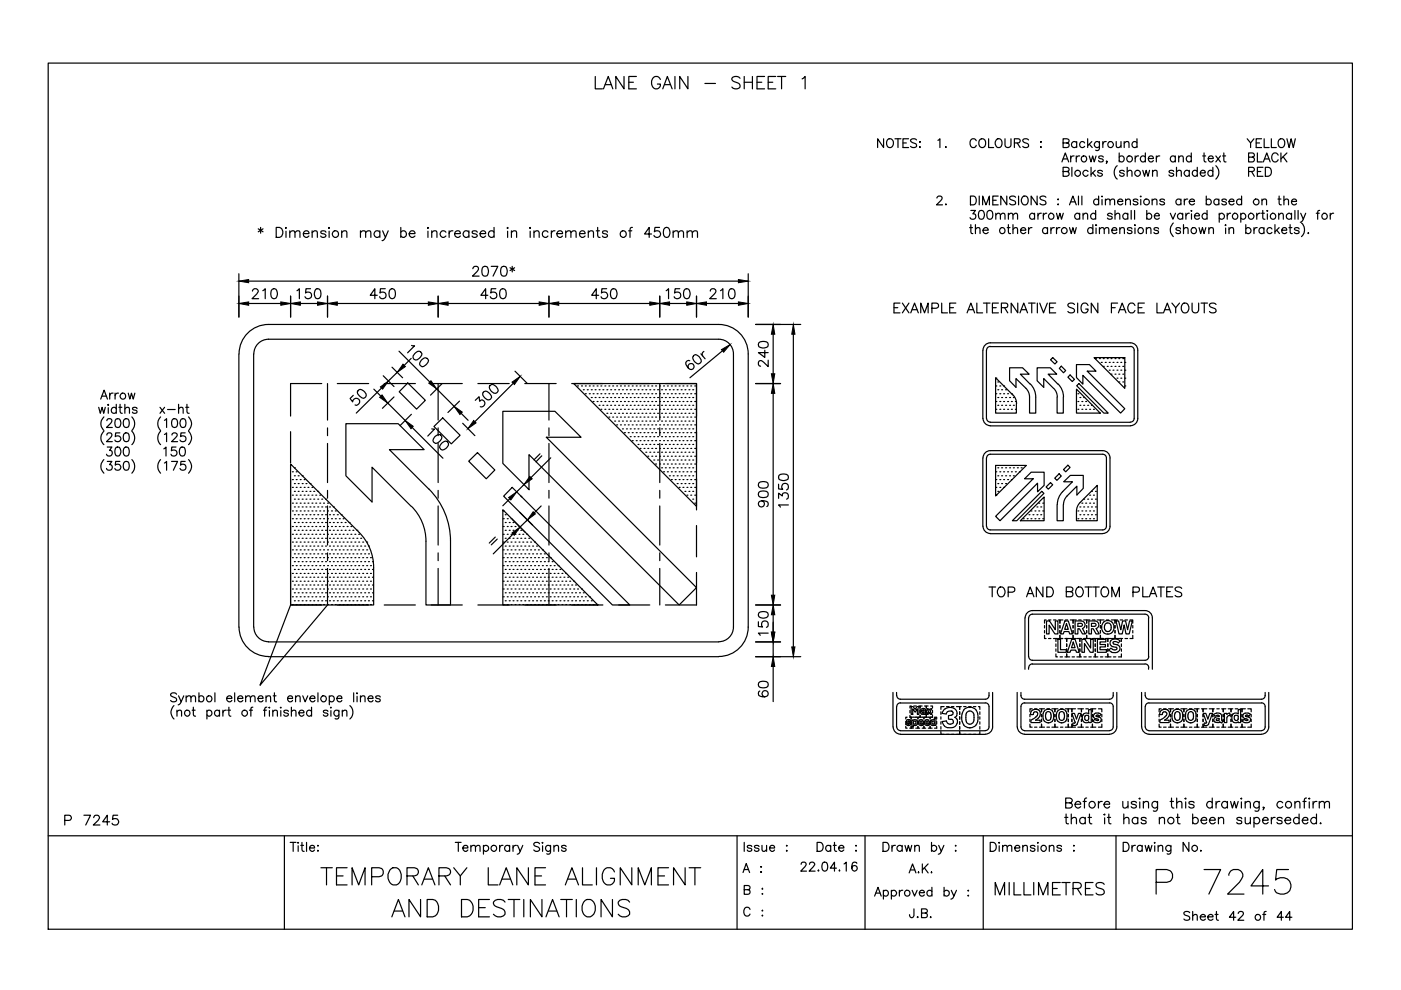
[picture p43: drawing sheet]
<svg xmlns="http://www.w3.org/2000/svg" width="297mm" height="210mm" viewBox="0 0 297 210" stroke-linecap="round" stroke-linejoin="round" font-family="sans-serif">
<g fill="none" stroke="#000" stroke-width=".25">
<path d="M10.2 13.4h276.5v183.6h-276.5zM126.2 16.2v2.6h1.5M127.9 18.8l1.1-2.6 .9 2.6M128.3 17.9h1.3M132.3 16.2v2.6l-1.7-2.6v2.6M133.3 17.4h1M134.9 16.2h-1.6v2.6h1.6M140 16.8a.96 .96 0 0 0-1.1-.6 .96 .96 0 0 0-.8 1 1.15 1.15 0 0 0 .3 1.2 1.15 1.15 0 0 0 1.2 .3l.4-.5v-.4h-.6M140.5 18.8l1-2.6 1 2.6M140.9 17.9h1.2M143.1 16.2v2.6M145.9 16.2v2.6l-1.8-2.6v2.6"/>
<path d="M149.5 17.7h2.2M156.9 16.6a.98 .98 0 0 0-.9-.4 .98 .98 0 0 0-.8 .6 1.35 1.35 0 0 0 1.2 .8 .65 .65 0 0 1 .5 .5 .65 .65 0 0 1-.3 .6 1.18 1.18 0 0 1-1.4-.2M157.8 16.2v2.6M157.8 17.4h1.7M159.5 16.2v2.6M160.5 17.4h1M162.1 16.2h-1.6v2.6h1.6M162.9 17.4h.9M164.5 16.2h-1.6v2.6h1.6M164.9 16.2h1.7M165.7 16.2v2.6M170.1 16.7l.6-.5v2.6"/>
<path d="M187.3 29.4v1.9l-1.2-1.9v1.9M188.1 29.7a.71 .71 0 0 1 .8-.3 .71 .71 0 0 1 .5 .7 .85 .85 0 0 1-.2 .9 .85 .85 0 0 1-.9 .2l-.3-.6zM189.8 29.4h1.2M190.4 29.4v1.9M191.4 30.3h.8M192.6 29.4h-1.2v1.9h1.2M194.3 29.7a.74 .74 0 0 0-1.2 .1l.3 .4 .8 .3 .1 .5a.88 .88 0 0 1-1.2 0M195 30.1h.1l-.1 .1zM195 31.2h.1zM198.9 29.8l.4-.4v1.9M200.5 31.2h.1zM207 29.8a.64 .64 0 0 0-1-.3 1 1 0 0 0-.3 1.1 1 1 0 0 0 .9 .7l.4-.5"/>
<path d="M207.7 29.7a.71 .71 0 0 1 .8-.3 .71 .71 0 0 1 .5 .7 .82 .82 0 0 1-.2 .9 .82 .82 0 0 1-.9 .2 1.16 1.16 0 0 1-.2-1.5zM209.6 29.4v1.9h1.1M211.2 29.7l.4-.3a.93 .93 0 0 1 .9 1 .93 .93 0 0 1-.9 .9l-.4-.3a1.1 1.1 0 0 1 0-1.3zM213.1 29.4v1.3a.64 .64 0 0 0 .6 .6 .64 .64 0 0 0 .6-.6v-1.3M215.1 30.3l1-.1 .2-.3-.1-.3-.3-.2h-.8v1.9M215.7 30.3l.6 1M218.1 29.7a.7 .7 0 0 0-1.3 .1l.4 .4 .7 .3 .2 .5a.82 .82 0 0 1-1.3 0M220.6 30.1h.2l-.1 .1zM220.6 31.2h.2zM225.1 34.3l.8-1.9 .7 1.9M225.4 33.7h.9M225.4 36.4l1.1-.1a.4 .4 0 0 0 .2-.4 .4 .4 0 0 0-.2-.3l-1.1-.1v1.9h.8a.51 .51 0 0 0 .5-.5 .51 .51 0 0 0-.5-.5"/>
<path d="M225.4 30.3l1.1-.1 .2-.3-.1-.3-.4-.2h-.8v1.9h.8a.49 .49 0 0 0 .5-.5 .49 .49 0 0 0-.5-.5M227 33.1v1.2M227.3 35.5v1.9M227.7 33.1a.58 .58 0 0 0-.7 .5M228.2 33.1v1.2M228.3 30.3a.61 .61 0 0 0-.9-.1 .61 .61 0 0 0 0 .9 .61 .61 0 0 0 .9-.1M228.3 30v1.3M228.9 33.1a.58 .58 0 0 0-.7 .5M230 30.3a.59 .59 0 0 0-.9-.1 .59 .59 0 0 0 0 .9 .59 .59 0 0 0 .9-.1M230.6 29.4v1.9M230.7 36.4a.61 .61 0 0 0-.9-.1 .61 .61 0 0 0 0 .9 .61 .61 0 0 0 .9-.1M230.9 33.1l.4 1.2 .4-1.2 .3 1.2 .4-1.2"/>
<path d="M230.9 30.6l.7 .7M231.3 35.5v1.9M231.5 30l-.9 .9M231.7 36.7l.6 .7M232.2 36.1l-.9 .9M233.1 30v1.5a.49 .49 0 0 1-.3 .4 .49 .49 0 0 1-.5-.1M233.1 30.3a.61 .61 0 0 0-.9-.1 .61 .61 0 0 0 0 .9 .61 .61 0 0 0 .9-.1M233.7 36.4a.62 .62 0 0 0-1 0l.1 .2 .6 .1 .3 .3a.54 .54 0 0 1-.4 .4 .54 .54 0 0 1-.6-.3M233.8 30v1.3M233.9 33.3a.58 .58 0 0 0-1 0l.1 .2 .8 .3 .1 .2a.54 .54 0 0 1-.5 .3 .54 .54 0 0 1-.5-.3M234.5 30a.58 .58 0 0 0-.7 .6M234.7 34.2h-.2l.1-.1 .1 .1-.2 .5"/>
<path d="M236.7 30v1.2l.5 .1 .5-.4M236.9 35.1a1.88 1.88 0 0 0 0 2.9M237.3 33.3a.59 .59 0 0 1 .9-.1 .59 .59 0 0 1 0 .9 .59 .59 0 0 1-.9-.1M237.3 32.4v1.9M237.7 30v1.3M238.4 36.4a.57 .57 0 0 0-1 0l.1 .2 .8 .2 .1 .3a.56 .56 0 0 1-.9 .2l-.1-.2M238.4 30.4l.4-.4 .5 .1 .1 1.2M238.4 30v1.3M239 36.4l.5-.3 .4 .1 .1 1.2M239 35.5v1.9M240.7 33.1v1.2M241.1 30.3a.59 .59 0 0 0-.9-.1 .59 .59 0 0 0 0 .9 .59 .59 0 0 0 .9-.1"/>
<path d="M241.1 29.4v1.9M241.4 33.1a.63 .63 0 0 0-.7 .5M242.3 36.1l.4 1.3 .3-1.3 .4 1.3 .3-1.3M242.8 33.3a.59 .59 0 0 0-.8-.1 .59 .59 0 0 0 0 .9 .59 .59 0 0 0 .8-.1M242.8 32.4v1.9M243.5 33.6h1v-.2a.62 .62 0 0 0-.8-.2 .62 .62 0 0 0-.2 .9 .62 .62 0 0 0 .9 .1l.1-.2M244.4 36.4a.63 .63 0 0 1 .9-.2v1.2M244.4 36.1v1.3M245.2 33.1v1.2M245.9 33.1a.58 .58 0 0 0-.7 .5M248.8 36.4a.62 .62 0 0 0-1 0l.2 .2 .8 .2v.3a.57 .57 0 0 1-1 0M249.2 33.3a.59 .59 0 0 0-.9-.1 .59 .59 0 0 0 0 .9 .59 .59 0 0 0 .9-.1"/>
<path d="M249.2 33.1v1.2M249.4 36.4l.3-.2a.44 .44 0 0 1 .8 .2v1M249.4 35.5v1.9M249.9 33.4l.5-.3h.4l.1 1.2M249.9 33.1v1.2M252.2 36.4a.61 .61 0 0 0-1-.1 .61 .61 0 0 0 0 .9 .61 .61 0 0 0 1-.1M252.2 36.1v1.3M252.6 33.3a.59 .59 0 0 0-.9-.1 .59 .59 0 0 0 0 .9 .59 .59 0 0 0 .9-.1M252.6 32.4v1.9M253.8 36.4a.59 .59 0 0 0-.8-.1 .59 .59 0 0 0 0 .9 .59 .59 0 0 0 .8-.1M253.8 35.5v1.9M254.5 36.7h1v-.3a.58 .58 0 0 0-.8-.1 .58 .58 0 0 0 0 .9 .58 .58 0 0 0 .8-.1"/>
<path d="M255 33.1h.6M255.3 32.4v1.6l.1 .2 .3 .1M256.2 33.6h1v-.2a.62 .62 0 0 0-.8-.2 .62 .62 0 0 0-.2 .9 .62 .62 0 0 0 .9 .1l.1-.2M257.1 36.4a.59 .59 0 0 0-.8-.1 .59 .59 0 0 0 0 .9 .59 .59 0 0 0 .8-.1M257.1 35.5v1.9M257.8 35.1a1.88 1.88 0 0 1 0 2.9M257.8 33.1l1 1.2M258.8 33.1l-1 1.2M259.2 33.1h.7M259.5 32.4v1.6l.1 .2 .3 .1M264.4 29.4l.7 .9v1M264.7 36.4l1.1-.1 .2-.3-.1-.4-.4-.1h-.8v1.9"/>
<path d="M264.7 33.3l1.1-.1 .2-.2-.2-.5-1.1-.1v1.9h.8a.51 .51 0 0 0 .5-.5 .51 .51 0 0 0-.5-.5M265.4 36.4l.6 1M265.9 29.4l-.8 .9M266.3 30.3h.8M266.6 32.4v1.9h1M266.6 36.4h.7M267.5 29.4h-1.2v1.9h1.2M267.8 35.5h-1.2v1.9h1.2M267.9 34.3l.7-1.9 .7 1.9M268 29.4v1.9h1.1M268.1 33.7h.9M268.3 35.5h.6a1.02 1.02 0 0 1 .7 .9 1.02 1.02 0 0 1-.7 1h-.6z"/>
<path d="M269.6 29.4v1.9h1M271 32.9a.69 .69 0 0 0-.8-.5 .69 .69 0 0 0-.6 .7v.5a.69 .69 0 0 0 .6 .7 .69 .69 0 0 0 .8-.4M271.3 29.5l.2-.1a.93 .93 0 0 1 .9 1 .93 .93 0 0 1-.9 .9 1.12 1.12 0 0 1-.2-1.8zM271.6 32.4v1.9M272 33.2l.9 1.1M272.9 29.4l.4 1.9 .4-1.9 .5 1.9 .4-1.9M272.9 32.4l-1.3 1.3M50.6 58v9.2M52.7 59.6h103.9M54.8 48.5l1 .6M55.3 48.2v1.2M55.8 48.5l-1 .6"/>
<path d="M58.6 48.2a1.14 1.14 0 0 1 1.2 .5 1.14 1.14 0 0 1-.1 1.3l-.5 .3h-.6zM60.6 49v1.3M60.6 48.2v.2zM61.4 49.3l.5-.4 .5 .1 .1 1.3M61.4 48.9v1.4M62.5 49.3l.5-.4 .5 .1 .1 1.3M64.3 49.5h1.2a.65 .65 0 0 0-.9-.5 .65 .65 0 0 0-.2 1 .64 .64 0 0 0 1.1 0M66.2 49.3l.5-.4 .5 .1 .1 1.3M66.2 48.9v1.4M69.1 49.2a.64 .64 0 0 0-1.1 0l.1 .2 .9 .3 .1 .3a.64 .64 0 0 1-1.1 0M69.8 48.2v.2zM69.8 49v1.3"/>
<path d="M72.4 49.3a.73 .73 0 0 1 1.1-.3v1.3M72.4 48.9v1.4M76.4 49.3a.73 .73 0 0 1 1-.3l.1 1.3M76.4 48.9v1.4M77.5 49.3a.73 .73 0 0 1 1-.3l.1 1.3M80.5 49.2a.68 .68 0 0 0-1-.1 .68 .68 0 0 0 0 1 .68 .68 0 0 0 1-.1M80.5 48.9v1.4M81.1 48.9l.6 1.4 .6-1.4M81.7 50.3a.79 .79 0 0 1-.7 .7M85 49.2a.66 .66 0 0 1 1-.1 .66 .66 0 0 1 0 1 .66 .66 0 0 1-1-.1M85 48.2v2.1M86.8 49.5h1.2a.66 .66 0 0 0-1.1-.4 .66 .66 0 0 0 .2 1.1 .63 .63 0 0 0 .9-.2"/>
<path d="M90.7 48.2l.2 .1-.2 .1zM90.7 49v1.3M91.5 49.3a.73 .73 0 0 1 1.1-.3v1.3M91.5 48.9v1.4M94.5 49.2a.68 .68 0 0 0-1-.1 .68 .68 0 0 0 0 1 .68 .68 0 0 0 1-.1M95.2 48.9v1.4M96 48.9a.65 .65 0 0 0-.8 .6M96.4 49.5h1.2a.65 .65 0 0 0-.9-.5 .65 .65 0 0 0-.2 1 .64 .64 0 0 0 1.1 0M99.4 49.2a.68 .68 0 0 0-1-.1 .68 .68 0 0 0 0 1 .68 .68 0 0 0 1-.1M99.4 48.9v1.4M100.3 57l.2-.4 .2-.1h.4l.3 .2a.67 .67 0 0 1-.3 .9l-.9 .9h1.4M101.2 49.2a.64 .64 0 0 0-1.1 0l.1 .2 .7 .2 .3 .4a.64 .64 0 0 1-1.1 0"/>
<path d="M101.8 49.5h1.2a.65 .65 0 0 0-.9-.5 .65 .65 0 0 0-.2 1 .64 .64 0 0 0 1.1 0M102.5 56.6a.68 .68 0 0 1 .9 .3 1.05 1.05 0 0 1-.6 1.6 .9 .9 0 0 1-.6-1.1zM104.2 56.5h1.4l-1.1 2M104.7 49.2a.66 .66 0 0 0-.9-.1 .66 .66 0 0 0 0 1 .66 .66 0 0 0 .9-.1M104.7 48.2v2.1M106.4 56.6a.68 .68 0 0 1 1 .3 1.05 1.05 0 0 1-.7 1.6 .9 .9 0 0 1-.6-1.1zM107.6 49v1.3M107.6 48.2l.2 .1-.2 .1zM108.1 56.8l1 .6M108.4 49.3a.73 .73 0 0 1 1-.3l.1 1.3M108.4 48.9v1.4M108.6 56.5v1.2"/>
<path d="M109.1 56.8l-1 .6M112.4 49v1.3M112.4 48.2v.2zM113.2 49.3l.5-.4 .5 .1 .1 1.3M113.2 48.9v1.4M116.2 49.2a.66 .66 0 0 0-1-.1 .66 .66 0 0 0 0 1 .66 .66 0 0 0 1-.1M116.9 48.9v1.4M117.7 48.9a.64 .64 0 0 0-.8 .6M118.1 49.5h1.2a.65 .65 0 0 0-.9-.5 .65 .65 0 0 0-.2 1 .64 .64 0 0 0 1.1 0M119.9 49.3l.6-.4 .5 .1v1.3M119.9 48.9v1.4M121 49.3a.73 .73 0 0 1 1.1-.3v1.3"/>
<path d="M122.9 49.5h1.2a.65 .65 0 0 0-1-.5 .65 .65 0 0 0-.1 1 .63 .63 0 0 0 1.1 0M124.7 49.3a.73 .73 0 0 1 1-.3l.1 1.3M124.7 48.9v1.4M126.4 48.9h.7M126.7 48.2v1.7l.1 .3 .4 .1M128.8 49.2a.6 .6 0 0 0-1.1 0l.1 .2 .9 .3 .1 .3a.6 .6 0 0 1-1.1 0M133.3 48.9h.7M134.1 48.2l-.4 .1-.1 .3v1.7M138.1 49.6h-1.4l.9-1.4v2.1M139.8 48.2h-.9l-.2 .9a.74 .74 0 0 1 1.2 0 .74 .74 0 0 1-.2 1.1 .74 .74 0 0 1-1-.3M140.9 48.3a.61 .61 0 0 1 1 .3 1.08 1.08 0 0 1-.7 1.7 1.34 1.34 0 0 1-.3-2zM142.7 49.3a.73 .73 0 0 1 1-.3l.1 1.3"/>
<path d="M142.7 48.9v1.4M143.8 49.3l.5-.4 .5 .1 .1 1.3M145.7 49.3l.5-.4 .5 .1 .1 1.3M145.7 48.9v1.4M146.8 49.3a.73 .73 0 0 1 1-.3l.1 1.3M158.6 58v9.2M198.6 42l.4-.4 .7 .1a.57 .57 0 0 1-.3 .8l-.8 .9h1.2M200.5 43.3h.1zM205.6 48.3h.6M205.8 41.6h.6a1.01 1.01 0 0 1 .6 .9 1.01 1.01 0 0 1-.6 .9h-.6zM205.8 44.6h1l-.5 .7a.62 .62 0 0 1 .5 1 .62 .62 0 0 1-1.1-.2M205.8 47.6v1.5l.1 .3 .4 .1"/>
<path d="M206.8 48.6l.5-.3h.4l.1 1.2M206.8 47.6v1.9M207.6 41.6v1.8M207.7 44.7a.61 .61 0 0 1 .9 .3 .88 .88 0 0 1 .1 1 .88 .88 0 0 1-1 .4 1.51 1.51 0 0 1 0-1.7zM208.3 43.4v-1.8l.8 1.8 .7-1.8v1.8M208.4 48.8h1.1a.6 .6 0 0 0-.8-.5 .6 .6 0 0 0-.2 1 .62 .62 0 0 0 1 0M209.5 44.7a.63 .63 0 0 1 .9 .3 1.21 1.21 0 0 1-.5 1.5l-.4-.1a1.34 1.34 0 0 1 0-1.7zM210.5 42.5h.7M211.1 45.6l.5-.4 .4 .1 .1 1.2M211.1 45.2v1.3M211.6 41.6h-1.1v1.8h1.1M212.1 45.6l.4-.4 .5 .1 .1 1.2"/>
<path d="M213.5 41.6v1.8l-1.3-1.8v1.8M213.5 48.3h.6M213.8 45.6l.5-.4 .4 .1 .1 1.2M213.8 47.6v1.5l.1 .3 .4 .1M213.8 45.2v1.3M214.8 45.6l.4-.4 .5 .1v1.2M214.8 48.6l.4-.3h.5v1.2M214.8 47.6v1.9M215.3 41.8a.74 .74 0 0 0-1.2 .2 1.15 1.15 0 0 0 1.1 .6 .46 .46 0 0 1 0 .7 .94 .94 0 0 1-1.1-.1M216 41.6v1.8M216.4 48.8h1.1a.6 .6 0 0 0-.9-.5 .6 .6 0 0 0-.1 1 .62 .62 0 0 0 1 0M216.8 41.8a.76 .76 0 0 1 1-.1 .76 .76 0 0 1 .2 1 .72 .72 0 0 1-.7 .8 .72 .72 0 0 1-.8-.8z"/>
<path d="M218.1 48.3v1.2M218.8 48.3a.63 .63 0 0 0-.7 .5M219.3 45.5a.59 .59 0 0 0-.8-.1 .59 .59 0 0 0 0 .9 .59 .59 0 0 0 .8-.1M219.3 45.2v1.3M219.9 41.6v1.8l-1.3-1.8v1.8M220.1 45.2v1.3M220.8 45.2a.65 .65 0 0 0-.7 .6M221.2 45.2v1.3M221.8 41.8a.74 .74 0 0 0-1.3 .2l.2 .3 .9 .3a.46 .46 0 0 1 0 .7 .94 .94 0 0 1-1.1-.1M221.9 45.2l-.4 .1-.3 .5M222.1 48.6a.59 .59 0 0 0-.9-.1 .59 .59 0 0 0 0 .9 .59 .59 0 0 0 .9-.1M222.1 48.3v1.2"/>
<path d="M222.8 48.3v1.2M223.5 48.3a.63 .63 0 0 0-.7 .5M224 45.2l.3 1.3 .4-1.3 .4 1.3 .3-1.3M224 48.3v1.2M224.3 42.3h.1zM224.3 43.3h.1zM224.7 48.3a.58 .58 0 0 0-.7 .5M226.8 43.4l.7-1.8 .7 1.8M226.8 48.3l.3 1.2 .4-1.2 .4 1.2 .3-1.2M227 42.8h.9M228.7 41.6v1.8M228.9 45.5a.59 .59 0 0 0-.9-.1 .59 .59 0 0 0 0 .9 .59 .59 0 0 0 .9-.1"/>
<path d="M228.9 45.2v1.3M229.4 41.6v1.8M229.6 45.6l.5-.4 .4 .1 .1 1.2M229.6 45.2v1.3M231.7 48.6a.61 .61 0 0 0-.9-.1 .61 .61 0 0 0 0 .9 .61 .61 0 0 0 .9-.1M231.7 47.6v1.9M232.3 45.5a.59 .59 0 0 0-.9-.1 .59 .59 0 0 0 0 .9 .59 .59 0 0 0 .9-.1M232.3 44.6v1.9M232.4 48.3v1.2M232.4 47.6l.1 .2h-.1zM232.9 42.5a.59 .59 0 0 0-.8-.1 .59 .59 0 0 0 0 .9 .59 .59 0 0 0 .8-.1M232.9 41.6v1.8"/>
<path d="M233.1 48.6l.5-.3h.4l.1 1.2M233.1 48.3v1.2M233.7 41.6v.1zM233.7 42.3v1.1M234.1 48.6l.4-.3h.5l.1 1.2M234.4 42.5l.4-.3 .5 .1v1.1M234.4 42.2v1.2M235.3 42.5a.63 .63 0 0 1 .9-.2l.1 1.1M235.7 48.8h1.1a.55 .55 0 0 0-.6-.6 .55 .55 0 0 0-.5 .8 .57 .57 0 0 0 .4 .5 .57 .57 0 0 0 .7-.2M235.8 45.5a.57 .57 0 0 0-1 0l.3 .3 .6 .1 .1 .3a.62 .62 0 0 1-1 0M236.4 45.6l.5-.4 .4 .1 .1 1.2M236.4 44.6v1.9"/>
<path d="M237 42.7h1.1a.6 .6 0 0 0-.9-.4 .6 .6 0 0 0-.2 .9 .6 .6 0 0 0 .8 .1l.3-.1M237.4 48.6l.4-.3h.5l.1 1.2M237.4 48.3v1.2M238.6 42.5l.5-.3 .4 .1 .2 1.1M238.6 42.2v1.2M239.1 45.5a.59 .59 0 0 0-.9-.1 .59 .59 0 0 0 0 .9 .59 .59 0 0 0 .9-.1M239.1 45.2v1.3M239.8 44.6v1.9M240 48.6a.53 .53 0 0 0-.5-.4 .53 .53 0 0 0-.5 .4l.3 .2 .4 .1a.33 .33 0 0 1 .2 .5 .63 .63 0 0 1-.9-.1M240.6 44.6v1.9M240.6 48.3v1.2M240.6 47.6v.2z"/>
<path d="M241.3 42.5a.62 .62 0 0 0-1 0v.1l.7 .2 .3 .4a.62 .62 0 0 1-1 0M241.9 42.3v1.1M241.9 41.6v.1zM243 48.6l.5-.3h.4l.1 1.2M243 48.3v1.2M243.1 45.5a.59 .59 0 0 1 .9-.1 .59 .59 0 0 1 0 .9 .59 .59 0 0 1-.9-.1M243.1 44.6v1.9M244.3 42.5l.3-.2a.44 .44 0 0 1 .7 .2v.9M244.3 42.2v1.2M244.7 45.8h1.1a.55 .55 0 0 0-.6-.6 .55 .55 0 0 0-.5 .7 .57 .57 0 0 0 .5 .6 .57 .57 0 0 0 .6-.3M245.6 48.6a.53 .53 0 0 0-.5-.4 .53 .53 0 0 0-.4 .4l.2 .2 .5 .1a.33 .33 0 0 1 .1 .5 .63 .63 0 0 1-.8-.1M246.9 42.5a.62 .62 0 0 0-1 0l.9 .4 .1 .3a.62 .62 0 0 1-1 0"/>
<path d="M248.1 45.2l.6 1.3 .5-1.3M248.8 47.3a1.93 1.93 0 0 0 0 2.9M250.3 48.6a.53 .53 0 0 0-.5-.4 .53 .53 0 0 0-.5 .4l.3 .2 .4 .1a.33 .33 0 0 1 .2 .5 .63 .63 0 0 1-.9-.1M250.4 42.5a.59 .59 0 0 0-.9-.1 .59 .59 0 0 0 0 .9 .59 .59 0 0 0 .9-.1M250.4 42.2v1.2M250.8 45.5a.61 .61 0 0 0-1-.1 .61 .61 0 0 0 0 .9 .61 .61 0 0 0 1-.1M250.8 45.2v1.3M250.9 48.6l.4-.3h.5l.1 1.2M250.9 47.6v1.9M251.1 42.2v1.2M251.4 45.2v1.3M251.8 42.2a.59 .59 0 0 0-.7 .5"/>
<path d="M252.2 45.2l-.5 .1-.3 .5M252.2 42.7h1.1a.6 .6 0 0 0-.9-.4 .6 .6 0 0 0-.2 .9 .6 .6 0 0 0 .8 .1l.3-.1M252.6 45.3v1.2M252.6 44.6v.2zM253.3 45.8h1a.55 .55 0 0 0-.6-.6 .55 .55 0 0 0-.4 .7 .57 .57 0 0 0 .4 .6 .57 .57 0 0 0 .6-.3M254.2 48.3l.4 1.2 .3-1.2 .4 1.2 .4-1.2M255.7 42.5a.59 .59 0 0 1 .9-.1 .59 .59 0 0 1 0 .9 .59 .59 0 0 1-.9-.1M255.7 41.6v1.8M255.9 45.5a.59 .59 0 0 0-.9-.1 .59 .59 0 0 0 0 .9 .59 .59 0 0 0 .9-.1M255.9 44.6v1.9M256.3 48.6l.4-.3h.5l.1 1.2M256.3 48.3v1.2"/>
<path d="M258.4 42.5a.59 .59 0 0 0-.9-.1 .59 .59 0 0 0 0 .9 .59 .59 0 0 0 .9-.1M258.4 42.2v1.2M258.5 45.5a.61 .61 0 0 1 .9-.1 .61 .61 0 0 1 0 .9 .61 .61 0 0 1-.9-.1M258.5 45.2v1.9M259.9 48.3v1.2M259.9 47.6v.2zM260 42.5a.57 .57 0 0 0-.9 0l.2 .2 .5 .1 .2 .4a.57 .57 0 0 1-.9 0M260.2 45.2v1.3M260.6 42.7h1a.57 .57 0 0 0-.8-.4 .57 .57 0 0 0-.1 .9 .57 .57 0 0 0 .9 0M260.6 48.6l.4-.3h.5v1.2M260.6 48.3v1.2M260.9 45.2l-.4 .1-.3 .5"/>
<path d="M263.1 45.5a.59 .59 0 0 1 .8-.1 .59 .59 0 0 1 0 .9 .59 .59 0 0 1-.8-.1M263.1 45.2v1.9M263.2 42.5a.59 .59 0 0 0-.8-.1 .59 .59 0 0 0 0 .9 .59 .59 0 0 0 .8-.1M263.2 41.6v1.8M264.1 48.6a.61 .61 0 0 1 .9-.1 .61 .61 0 0 1 0 .9 .61 .61 0 0 1-.9-.1M264.1 47.6v1.9M265.9 48.3v1.2M266.5 45.2v1.3M266.5 48.3a.57 .57 0 0 0-.6 .5M267.2 45.2l-.4 .1-.3 .5M267.5 45.2h.6M267.6 42.5l.4-.3 .4 .1 .1 1.1"/>
<path d="M267.6 42.2v1.2M267.7 44.6v1.5l.1 .3 .4 .1M268 48.6a.59 .59 0 0 0-.9-.1 .59 .59 0 0 0 0 .9 .59 .59 0 0 0 .9-.1M268 48.3v1.2M268.7 45.3v1.2M268.7 44.6v.2zM269.7 48.6a.59 .59 0 0 0-.9-.1 .59 .59 0 0 0 0 .9 .59 .59 0 0 0 .9-.1M270.3 47.6v1.9M270.7 48.8l.6 .7M270.9 42.2h.7M271.1 45.6l.5-.4 .4 .1 .1 1.2M271.1 45.2v1.3"/>
<path d="M271.2 41.6v1.5l.1 .2 .4 .1M271.2 48.3l-.9 .8M271.8 48.8h1a.55 .55 0 0 0-.6-.6 .55 .55 0 0 0-.4 .8 .57 .57 0 0 0 .4 .5 .57 .57 0 0 0 .6-.2M272.2 42.5l.3-.2a.44 .44 0 0 1 .7 .2v.9M272.2 41.6v1.8M273.3 48.3h.6M273.5 47.6v1.5l.1 .3 .4 .1M273.8 42.7h1.1a.57 .57 0 0 0-.8-.4 .57 .57 0 0 0-.2 .9 .57 .57 0 0 0 1 0M273.8 45.5a.61 .61 0 0 0-.9-.1 .61 .61 0 0 0 0 .9 .61 .61 0 0 0 .9-.1M273.8 45.2v1.3M274.5 44.6v1.9M275.2 44.6v1.9"/>
<path d="M275.4 48.6a.57 .57 0 0 0-1 0l.3 .2 .7 .2v.3a.62 .62 0 0 1-1 0M275.8 45.2l.5 1.3 .5-1.3M275.9 47.3a1.93 1.93 0 0 1 0 2.9M276.3 46.5l-.4 .5-.2 .1M277.3 49.4h.2zM279.1 45.2h.6M279.8 44.6l-.3 .1-.1 .3v1.5M282 45.2v1.3M282.8 45.2a.65 .65 0 0 0-.8 .6M50.6 75.1v57.9M50.7 75a6.2 6.2 0 0 1 6.2-6.2h95.5a6.2 6.2 0 0 1 6.2 6.2v58M52.7 64.3h6.8"/>
<path d="M53.5 61.7v-.1a.65 .65 0 0 1 1-.3l.3 .5-1.4 1.5h1.4M55.7 61.6l.5-.4v2.1M57.7 61.3a.61 .61 0 0 1 1 .3 1.08 1.08 0 0 1-.7 1.7 1.34 1.34 0 0 1-.3-2zM61.6 62.8v4.4M63 61.6l.5-.4v2.1M63.7 64.3h3.6M65.8 61.2h-.9l-.1 .9a.73 .73 0 0 1 1.1 .1 .73 .73 0 0 1-.2 1.1 .73 .73 0 0 1-1-.4M66.9 61.3a.66 .66 0 0 1 1.1 .3 1.38 1.38 0 0 1-.5 1.7h-.3a1.34 1.34 0 0 1-.3-2zM69.4 62.8v4.4M71.5 64.3h19.3M80 62.6h-1.5l1-1.4v2.1M81.3 79.7l2.2 2.3"/>
<path d="M81.7 61.2h-1l-.1 .9a.72 .72 0 0 1 1.1 0 .72 .72 0 0 1-.2 1.1 .72 .72 0 0 1-1-.3M82.8 61.3a.62 .62 0 0 1 .9 .3 1.38 1.38 0 0 1-.5 1.7h-.1a1.34 1.34 0 0 1-.3-2zM83.1 77.9l2.3 2.2M84.2 79l-1.8 1.8M84.6 74.5l6.5 6.5M87.2 76l-1.5 1.5M87.3 73.2l.6 .1-1.5 1.5M87.9 75a.93 .93 0 0 1 1.3-.4l.1 .1a.93 .93 0 0 1-.4 1.3l-.5 .3a.65 .65 0 0 1-.7-.2 .65 .65 0 0 1-.1-.7zM89.3 76.4a.93 .93 0 0 1 1.3-.4l.1 .1a.93 .93 0 0 1-.4 1.3l-.5 .3a.64 .64 0 0 1-.6-.2 .64 .64 0 0 1-.2-.7zM92.9 62.8v4.4M95 64.3h19.3M103.4 62.6h-1.4l1-1.4v2.1"/>
<path d="M105.1 61.2h-.9l-.1 .9a.73 .73 0 0 1 1.1 .1 .73 .73 0 0 1-.2 1.1 .73 .73 0 0 1-1.1-.4M106.2 61.3a.66 .66 0 0 1 1 .3 1.38 1.38 0 0 1-.5 1.7h-.2a1.34 1.34 0 0 1-.3-2zM109.2 78.7l2.6 2.6M116.4 62.8v4.4M118.5 64.3h19.3M126.9 62.6h-1.5l1-1.4v2.1M128.6 61.2h-1l-.1 .9a.74 .74 0 0 1 1.1 0 .74 .74 0 0 1-.1 1.1 .74 .74 0 0 1-1.1-.3M129.7 61.3a.62 .62 0 0 1 1 .3 1.08 1.08 0 0 1-.7 1.7 1.34 1.34 0 0 1-.3-2zM139.9 62.8v4.4M141.2 61.6l.5-.4v2.1M142 64.3h3.6M144.1 61.2h-1l-.1 .9a.74 .74 0 0 1 1.1 0 .74 .74 0 0 1-.1 1.1 .74 .74 0 0 1-1.1-.3"/>
<path d="M145.2 61.3a.61 .61 0 0 1 1 .3 1.08 1.08 0 0 1-.7 1.7 1.34 1.34 0 0 1-.3-2zM146.2 76.5a.59 .59 0 0 0-.6 .1 .59 .59 0 0 0-.2 .7 1.17 1.17 0 0 0 1.5 .9 .66 .66 0 0 0 .1-.9 .66 .66 0 0 0-.9-.1 .66 .66 0 0 0-.1 .9M147.2 75.3a1.17 1.17 0 0 1 1.4 1 .64 .64 0 0 1-.2 .7 .64 .64 0 0 1-.7 0 1.07 1.07 0 0 1-.5-1.7zM147.7 62.8v4.4M148.6 75l.9 1.1M149.2 74.5a.66 .66 0 0 0-.2 1M149.8 64.3h6.8M150.6 61.7l.1-.3 .3-.2h.4l.3 .2a.66 .66 0 0 1-.2 .9l-1 1h1.4M152.8 61.6l.5-.4v2.1M153.2 74.4l-6.9 5.7M154.7 61.3a.66 .66 0 0 1 1.1 .3 1.38 1.38 0 0 1-.5 1.7h-.3a1.34 1.34 0 0 1-.3-2zM160.2 68.8h9.6"/>
<path d="M160.9 72.7a1.65 1.65 0 0 1 1.9 0 .69 .69 0 0 1-.3 1 1.05 1.05 0 0 1-1.7-.7zM162.2 74.3v1.5l-1.4-1h2.1M162.9 76.4v1.3l-1-.9a.66 .66 0 0 0-.9-.3l-.2 .8 .2 .3h.3M163.9 70.9v8.3M168.2 70.9v66.3M189.5 65.2h.8M190.8 64.3h-1.3v2h1.3M191.3 64.3l1.4 2M192.7 64.3l-1.4 2M193.1 66.3l.8-2 .8 2M193.4 65.7h1M195.2 66.3v-2l.8 2 .8-2v2"/>
<path d="M197.6 65.4l1.2-.2a.53 .53 0 0 0 .2-.6 .53 .53 0 0 0-.5-.3h-.9v2M199.7 64.3v2h1.2M201.4 65.2h.8M202.7 64.3h-1.3v2h1.3M205 66.3l.8-2 .8 2M205.3 65.7h1M207.1 64.3v2h1.2M208.4 74.3v14.4M208.5 64.3h1.4M209.1 74.3l.1 14.4a.78 .78 0 0 0 .8 .8M209.2 74.2a.78 .78 0 0 1 .8-.8l29.7 .1a.72 .72 0 0 1 .8 .7M209.2 64.3v2"/>
<path d="M210.4 65.2h.8M211.7 64.3h-1.3v2h1.3M212.3 65.2h1.2l.2-.3-.2-.6h-1.2v2M213 65.2l.7 1.1M215.8 64.3v2l-1.4-2v2M216.3 66.3l.8-2 .8 2M216.5 65.7h1.1M218.1 64.3h1.4M218.8 64.3v2M219.9 64.3v2M220.4 64.3l.8 2 .9-2M222.5 65.2h.8"/>
<path d="M223.2 75.8l.9 .9-.4 .5-1-.9zM223.8 64.3h-1.3v2h1.3M225 77.6l.9 1-.4 .4-.9-.9zM226.9 79.5l.9 .9-.5 .5-.9-.9zM227.8 64.6a.79 .79 0 0 0-.8-.4 .79 .79 0 0 0-.6 .6l.2 .3 .8 .3a.5 .5 0 0 1 .4 .3 .5 .5 0 0 1-.2 .6 .99 .99 0 0 1-1.2-.3M228.2 77.3h2.8l1.4 1.4h-1.9l8 8-.9 .9-8-8v1.8l-1.4-1.3zM228.5 64.3v2M230.7 64.8a.76 .76 0 0 0-.9-.5 .76 .76 0 0 0-.6 .8v.4a.74 .74 0 0 0 .7 .9 .74 .74 0 0 0 .8-.9h-.5M232 75.8h6.5v6.5zM232.3 76h.1M232.8 64.3v2l-1.4-2v2M233.1 76h.1"/>
<path d="M233.5 76.8h.1M233.9 77.7h.1M233.9 76h.1M234.3 76.8h.1M234.8 77.7h.1M234.8 76h.1M235.2 78.5h.1M235.2 76.8h.1M235.6 79.3h.1M235.6 77.7h.1M235.6 76h.1M235.6 65.2h.8"/>
<path d="M236 78.5h.1M236 76.8h.1M236.4 79.3h.1M236.4 77.7h.1M236.4 76h.1M236.8 78.5h.1M236.8 76.8h.1M237 64.3h-1.4v2M237.1 66.3l.8-2 .8 2M237.2 79.3h.1M237.2 77.7h.1M237.2 76h.1"/>
<path d="M237.4 65.7h1M237.6 78.5h.1M237.6 76.8h.1M238.1 79.3h.1M238.1 77.7h.1M238.1 76h.1M238.5 78.5h.1M238.5 76.8h.1M240.5 74.3v14.4a.78 .78 0 0 1-.8 .8M240.6 64.8a.78 .78 0 0 0-.9-.5 .78 .78 0 0 0-.6 .8v.4a.78 .78 0 0 0 .6 .8 .78 .78 0 0 0 .9-.5M241.2 74.2a1.55 1.55 0 0 0-1.5-1.5h-29.7a1.54 1.54 0 0 0-1.6 1.5M241.2 74.3v14.4a1.54 1.54 0 0 1-1.5 1.6"/>
<path d="M241.3 65.2h.8M242.6 64.3h-1.3v2h1.3M245.3 64.3v2h1.2M246.7 66.3l.8-2 .8 2M247 65.7h1M248.5 64.3l.8 .9v1.1M250.1 64.3l-.8 .9M250.8 64.3a1.01 1.01 0 0 1 1.2 .5 1.01 1.01 0 0 1-.1 1.2 .86 .86 0 0 1-1.2 .2 .86 .86 0 0 1-.2-1.1zM252.7 64.3v1.4a.71 .71 0 0 0 .7 .6 .71 .71 0 0 0 .7-.6v-1.4M254.6 64.3h1.4M255.3 64.3v2M257.8 64.6a.79 .79 0 0 0-.7-.4 .79 .79 0 0 0-.7 .6l.2 .3 .8 .3a.5 .5 0 0 1 .4 .3 .5 .5 0 0 1-.2 .6 .99 .99 0 0 1-1.2-.3"/>
<path d="M20.9 86.4l.4 1.2 .3-1.2 .4 1.2 .3-1.2M21.4 84.6l.7-1.9 .7 1.9M21.6 84h.9M22 88.4a1.93 1.93 0 0 0 0 2.9M22 91.4a1.88 1.88 0 0 0 0 2.9M22 97.5a1.93 1.93 0 0 0 0 2.8M22.7 89.2l.3-.4 .6 .1a.61 .61 0 0 1-.1 .8l-.9 .9h1.2M22.7 92.2l.3-.4 .6 .1a.6 .6 0 0 1-.1 .9l-.9 .8h1.2M22.7 94.8h1l-.5 .7a.62 .62 0 0 1 .5 1 .62 .62 0 0 1-1.1-.2M22.7 97.8h1l-.5 .7a.63 .63 0 0 1 .5 1 .63 .63 0 0 1-1.1-.2M23 85.7v.2zM23 86.4v1.2"/>
<path d="M23.3 83.4v1.2M24 83.4a.58 .58 0 0 0-.7 .5M24.4 83.4v1.2M24.6 88.9a.61 .61 0 0 1 .9 .2 .88 .88 0 0 1 .1 1.1 .88 .88 0 0 1-1 .4 1.51 1.51 0 0 1 0-1.7zM24.6 94.9a.59 .59 0 0 1 .9 .3 .97 .97 0 0 1-.6 1.5 1.03 1.03 0 0 1-.5-1.5zM24.7 86.7a.59 .59 0 0 0-.9-.1 .59 .59 0 0 0 0 .9 .59 .59 0 0 0 .9-.1M24.7 85.7v1.9M25.1 83.4a.58 .58 0 0 0-.7 .5M25.2 86.4h.6M25.4 91.8h-.9l-.1 .8a.67 .67 0 0 1 1.1 0 .67 .67 0 0 1-.2 1 .67 .67 0 0 1-.9-.3M25.4 97.8h-.9l-.1 .8a.67 .67 0 0 1 1.1 0 .67 .67 0 0 1-.2 1 .67 .67 0 0 1-.9-.3M25.5 85.7v1.5l.1 .3 .3 .1"/>
<path d="M26.4 88.9a.63 .63 0 0 1 .9 .2 1.64 1.64 0 0 1-.2 1.5 .67 .67 0 0 1-.9-.3 1.5 1.5 0 0 1 .2-1.4zM26.4 91.9a.63 .63 0 0 1 .9 .2 1.64 1.64 0 0 1-.2 1.5 .67 .67 0 0 1-.9-.3 1.5 1.5 0 0 1 .2-1.4zM26.4 94.9a.61 .61 0 0 1 .9 .3 .96 .96 0 0 1-.6 1.5 1.19 1.19 0 0 1-.3-1.8zM26.4 97.9a.63 .63 0 0 1 .9 .3 .96 .96 0 0 1-.6 1.5 1.15 1.15 0 0 1-.3-1.8zM26.5 86.7l.4-.3h.5v1.2M26.5 85.7v1.9M27.2 83.4l.3 1.2 .4-1.2 .4 1.2 .3-1.2M28 88.4a2.03 2.03 0 0 1 0 2.9M28 91.4a1.97 1.97 0 0 1 0 2.9M28 97.5a2.03 2.03 0 0 1 0 2.8M29.1 86.7a.54 .54 0 0 0-.5-.4 .54 .54 0 0 0-.5 .4l.2 .2 .5 .1a.33 .33 0 0 1 .2 .5 .63 .63 0 0 1-.9-.1M33.9 86.4l1 1.2"/>
<path d="M34.1 88.4a2.03 2.03 0 0 0 0 2.9M34.1 91.4a1.97 1.97 0 0 0 0 2.9M34.1 97.5a2.03 2.03 0 0 0 0 2.8M34.7 95.2l.5-.4v1.9M34.9 89.1l.4-.3v1.8M34.9 92.1l.4-.3v1.8M34.9 98.2l.4-.4v1.9M34.9 86.4l-1 1.2M35.5 86.8h1.6M36.4 97.8h1.2l-.8 1.9M36.5 92.2v-.3l.3-.1 .6 .1a.41 .41 0 0 1 .1 .6l-1.1 1.1h1.2M36.7 88.9a.63 .63 0 0 1 .9 .2 1.21 1.21 0 0 1-.5 1.5h-.4a1.34 1.34 0 0 1 0-1.7z"/>
<path d="M37.3 94.8h-.9l-.1 .8a.67 .67 0 0 1 1.1 0 .67 .67 0 0 1-.2 1 .67 .67 0 0 1-.9-.3M37.9 86.7l.4-.3h.4l.1 1.2M37.9 85.7v1.9M38.3 94.9a.61 .61 0 0 1 .9 .3 .96 .96 0 0 1-.6 1.5 1.19 1.19 0 0 1-.3-1.8zM38.5 88.9a.63 .63 0 0 1 .8 .2 1.64 1.64 0 0 1-.1 1.5 .61 .61 0 0 1-.9-.3 1.35 1.35 0 0 1 .2-1.4zM39.3 91.8h-.9l-.1 .8a.67 .67 0 0 1 1 0 .67 .67 0 0 1-.2 1 .67 .67 0 0 1-.9-.3M39.3 97.8h-.9l-.1 .8a.66 .66 0 0 1 1 .1 .66 .66 0 0 1-.2 .9 .66 .66 0 0 1-.9-.3M39.4 86.4h.6M39.6 85.7v1.5l.1 .3 .4 .1M40 88.4a1.93 1.93 0 0 1 0 2.9M40 91.4a1.88 1.88 0 0 1 0 2.9M40 97.5a1.93 1.93 0 0 1 0 2.8"/>
<path d="M61.6 91.5v6.7M62.4 99.2h.1M68.2 81.3h-6.6v6.9M69.4 81.3v7.8M69.4 90.7v1.7M69.4 94v8.3M71.5 81.3h6.7M74.9 83.8l-.7 .7 .6 .7a.75 .75 0 0 1 .7-.8 .75 .75 0 0 1 .8 .9 .75 .75 0 0 1-1 .6M76 82.7a1.21 1.21 0 0 1 1.5 1.5l-.1 .1a.93 .93 0 0 1-1.3-.4l-.4-.8zM79.3 82.5l1.4 1.5M80.9 82.3l-5.4 5.3M81.5 81.3h6.6"/>
<path d="M82.2 85.5l3.7 3.7M83.5 84.2l-2.4 2.4M86.5 81.2l3.7 3.7-1.9 1.8-3.7-3.6zM87.2 87.8l-2.4 2.5M87.4 90.6l6.5 6.6M91.4 81.3h6.6M91.5 90.9l.6 .1-1.4 1.5M92 90.4l1.9-1.8 3.7 3.7-1.9 1.8zM92.1 92.7a.94 .94 0 0 1 1.5-.3 1.36 1.36 0 0 1-1.3 1.6 .67 .67 0 0 1-.4-.9zM92.6 82.5l3.7 3.6M92.9 81.3v7.8M92.9 90.7v1.7"/>
<path d="M92.9 94v8.3M93.6 94.1a.9 .9 0 0 1 1.4-.3 1.21 1.21 0 0 1-1.5 1.5l-.3-.4zM93.7 81.4l-2.4 2.4M97.4 85l-2.4 2.5M97.8 87.6l1.4 1.5M98.1 89.7l2.6 2.7M99.4 97.8l1.8-1.8 3.7 3.7-1.8 1.8zM100.8 84.9l.8-.8 .1 1a.7 .7 0 0 1 1.2 .3 .7 .7 0 0 1-.9 .9l-.2-.1M101.3 81.3h6.7M102.6 83.1a1.38 1.38 0 0 1 1.6 1.1 .72 .72 0 0 1-.9 .6 1.38 1.38 0 0 1-.8-1.6zM103.9 81.8l.1-.1a1.08 1.08 0 0 1 1.6 .8 .65 .65 0 0 1-.2 .7 .65 .65 0 0 1-.7 .2 1.38 1.38 0 0 1-.8-1.6zM106.6 87.2h11.1l5.5 5.5h-7.4l31.9 31.9-3.7 3.7-31.8-31.9v7.4l-5.6-5.5z"/>
<path d="M108.8 81.3l-8.1 8.1M111.3 81.3h6.6M114.5 96.2l-1.3 1.3M114.9 96.6l-1.3 1.3M116.4 81.3v7.8M116.4 90.7v1.7M116.4 94v8.3M116.8 97.1l-4.2 4.2M121.2 81.3h6.6M121.6 81.3h26.1v26.1zM122.4 81.8h.1M123.3 81.8h.1"/>
<path d="M123.7 82.6h.1M124.1 83.5h.1M124.1 81.8h.1M124.5 82.6h.1M124.9 83.5h.1M124.9 81.8h.1M125.4 84.3h.1M125.4 82.6h.1M125.7 85.1h.1M125.7 83.5h.1M125.7 81.8h.1M126.2 84.3h.1"/>
<path d="M126.2 82.6h.1M126.6 85.1h.1M126.6 83.5h.1M126.6 81.8h.1M127 85.9h.1M127 84.3h.1M127 82.6h.1M127.4 86.8h.1M127.4 85.1h.1M127.4 83.5h.1M127.4 81.8h.1M127.8 85.9h.1"/>
<path d="M127.8 84.3h.1M127.8 82.6h.1M128.2 86.8h.1M128.2 85.1h.1M128.2 83.5h.1M128.2 81.8h.1M128.7 87.6h.1M128.7 85.9h.1M128.7 84.3h.1M128.7 82.6h.1M129.1 88.4h.1M129.1 86.8h.1"/>
<path d="M129.1 85.1h.1M129.1 83.5h.1M129.1 81.8h.1M129.5 87.6h.1M129.5 85.9h.1M129.5 84.3h.1M129.5 82.6h.1M129.9 88.4h.1M129.9 86.8h.1M129.9 85.1h.1M129.9 83.5h.1M129.9 81.8h.1"/>
<path d="M130.3 89.3h.1M130.3 87.6h.1M130.3 85.9h.1M130.3 84.3h.1M130.3 82.6h.1M130.7 88.4h.1M130.7 86.8h.1M130.7 85.1h.1M130.7 83.5h.1M130.7 81.8h.1M130.7 90.1h.1M131.2 89.3h.1"/>
<path d="M131.2 87.6h.1M131.2 85.9h.1M131.2 84.3h.1M131.2 82.6h.1M131.2 81.3h6.6M131.5 88.4h.1M131.5 86.8h.1M131.5 85.1h.1M131.5 83.5h.1M131.5 81.8h.1M131.5 90.1h.1M132 89.3h.1"/>
<path d="M132 87.6h.1M132 85.9h.1M132 84.3h.1M132 82.6h.1M132 90.9h.1M132.4 88.4h.1M132.4 86.8h.1M132.4 85.1h.1M132.4 83.5h.1M132.4 81.8h.1M132.4 91.7h.1M132.4 90.1h.1"/>
<path d="M132.8 89.3h.1M132.8 87.6h.1M132.8 85.9h.1M132.8 84.3h.1M132.8 82.6h.1M132.8 90.9h.1M133.2 88.4h.1M133.2 86.8h.1M133.2 85.1h.1M133.2 83.5h.1M133.2 81.8h.1M133.2 91.7h.1"/>
<path d="M133.2 90.1h.1M133.6 89.3h.1M133.6 87.6h.1M133.6 85.9h.1M133.6 84.3h.1M133.6 82.6h.1M133.6 92.6h.1M133.6 90.9h.1M134 88.4h.1M134 86.8h.1M134 85.1h.1M134 83.5h.1"/>
<path d="M134 81.8h.1M134 93.4h.1M134 91.7h.1M134 90.1h.1M134.5 89.3h.1M134.5 87.6h.1M134.5 85.9h.1M134.5 84.3h.1M134.5 82.6h.1M134.5 92.6h.1M134.5 90.9h.1M134.9 88.4h.1"/>
<path d="M134.9 86.8h.1M134.9 85.1h.1M134.9 83.5h.1M134.9 81.8h.1M134.9 93.4h.1M134.9 91.7h.1M134.9 90.1h.1M135.3 89.3h.1M135.3 87.6h.1M135.3 85.9h.1M135.3 84.3h.1M135.3 82.6h.1"/>
<path d="M135.3 94.2h.1M135.3 92.6h.1M135.3 90.9h.1M135.7 88.4h.1M135.7 86.8h.1M135.7 85.1h.1M135.7 83.5h.1M135.7 81.8h.1M135.7 95.1h.1M135.7 93.4h.1M135.7 91.7h.1M135.7 90.1h.1"/>
<path d="M136.1 89.3h.1M136.1 87.6h.1M136.1 85.9h.1M136.1 84.3h.1M136.1 82.6h.1M136.1 94.2h.1M136.1 92.6h.1M136.1 90.9h.1M136.5 88.4h.1M136.5 86.8h.1M136.5 85.1h.1M136.5 83.5h.1"/>
<path d="M136.5 81.8h.1M136.5 95.1h.1M136.5 93.4h.1M136.5 91.7h.1M136.5 90.1h.1M136.9 89.3h.1M136.9 87.6h.1M136.9 85.9h.1M136.9 84.3h.1M136.9 82.6h.1M136.9 95.9h.1M136.9 94.2h.1"/>
<path d="M136.9 92.6h.1M136.9 90.9h.1M137.3 88.4h.1M137.3 86.8h.1M137.3 85.1h.1M137.3 83.5h.1M137.3 81.8h.1M137.3 96.7h.1M137.3 95.1h.1M137.3 93.4h.1M137.3 91.7h.1M137.3 90.1h.1"/>
<path d="M137.8 89.3h.1M137.8 87.6h.1M137.8 85.9h.1M137.8 84.3h.1M137.8 82.6h.1M137.8 95.9h.1M137.8 94.2h.1M137.8 92.6h.1M137.8 90.9h.1M138.2 88.4h.1M138.2 86.8h.1M138.2 85.1h.1"/>
<path d="M138.2 83.5h.1M138.2 81.8h.1M138.2 96.7h.1M138.2 95.1h.1M138.2 93.4h.1M138.2 91.7h.1M138.2 90.1h.1M138.6 89.3h.1M138.6 87.6h.1M138.6 85.9h.1M138.6 84.3h.1M138.6 82.6h.1"/>
<path d="M138.6 97.5h.1M138.6 95.9h.1M138.6 94.2h.1M138.6 92.6h.1M138.6 90.9h.1M139 88.4h.1M139 86.8h.1M139 85.1h.1M139 83.5h.1M139 81.8h.1M139 98.4h.1M139 96.7h.1"/>
<path d="M139 95.1h.1M139 93.4h.1M139 91.7h.1M139 90.1h.1M139.4 89.3h.1M139.4 87.6h.1M139.4 85.9h.1M139.4 84.3h.1M139.4 82.6h.1M139.4 97.5h.1M139.4 95.9h.1M139.4 94.2h.1"/>
<path d="M139.4 92.6h.1M139.4 90.9h.1M139.8 88.4h.1M139.8 86.8h.1M139.8 85.1h.1M139.8 83.5h.1M139.8 81.8h.1M139.8 98.4h.1M139.8 96.7h.1M139.8 95.1h.1M139.8 93.4h.1M139.8 91.7h.1"/>
<path d="M139.8 90.1h.1M139.9 81.3v7.8M139.9 90.7v1.7M139.9 94v8.3M140.3 89.3h.1M140.3 87.6h.1M140.3 85.9h.1M140.3 84.3h.1M140.3 82.6h.1M140.3 99.2h.1M140.3 97.5h.1M140.3 95.9h.1"/>
<path d="M140.3 94.2h.1M140.3 92.6h.1M140.3 90.9h.1M140.7 88.4h.1M140.7 86.8h.1M140.7 85.1h.1M140.7 83.5h.1M140.7 81.8h.1M140.7 98.4h.1M140.7 96.7h.1M140.7 95.1h.1M140.7 93.4h.1"/>
<path d="M140.7 91.7h.1M140.7 90.1h.1M141.1 89.3h.1M141.1 87.6h.1M141.1 85.9h.1M141.1 84.3h.1M141.1 82.6h.1M141.1 99.2h.1M141.1 97.5h.1M141.1 95.9h.1M141.1 94.2h.1M141.1 92.6h.1"/>
<path d="M141.1 90.9h.1M141.1 81.3h6.6M141.5 88.4h.1M141.5 86.8h.1M141.5 85.1h.1M141.5 83.5h.1M141.5 81.8h.1M141.5 98.4h.1M141.5 96.7h.1M141.5 95.1h.1M141.5 93.4h.1M141.5 91.7h.1"/>
<path d="M141.5 90.1h.1M141.9 89.3h.1M141.9 87.6h.1M141.9 85.9h.1M141.9 84.3h.1M141.9 82.6h.1M141.9 99.2h.1M141.9 97.5h.1M141.9 95.9h.1M141.9 94.2h.1M141.9 92.6h.1M141.9 90.9h.1"/>
<path d="M142.3 88.4h.1M142.3 86.8h.1M142.3 85.1h.1M142.3 83.5h.1M142.3 81.8h.1M142.3 98.4h.1M142.3 96.7h.1M142.3 95.1h.1M142.3 93.4h.1M142.3 91.7h.1M142.3 90.1h.1M142.7 89.3h.1"/>
<path d="M142.7 87.6h.1M142.7 85.9h.1M142.7 84.3h.1M142.7 82.6h.1M142.7 99.2h.1M142.7 97.5h.1M142.7 95.9h.1M142.7 94.2h.1M142.7 92.6h.1M142.7 90.9h.1M143.1 88.4h.1M143.1 86.8h.1"/>
<path d="M143.1 85.1h.1M143.1 83.5h.1M143.1 81.8h.1M143.1 98.4h.1M143.1 96.7h.1M143.1 95.1h.1M143.1 93.4h.1M143.1 91.7h.1M143.1 90.1h.1M143.6 89.3h.1M143.6 87.6h.1M143.6 85.9h.1"/>
<path d="M143.6 84.3h.1M143.6 82.6h.1M143.6 99.2h.1M143.6 97.5h.1M143.6 95.9h.1M143.6 94.2h.1M143.6 92.6h.1M143.6 90.9h.1M144 88.4h.1M144 86.8h.1M144 85.1h.1M144 83.5h.1"/>
<path d="M144 81.8h.1M144 98.4h.1M144 96.7h.1M144 95.1h.1M144 93.4h.1M144 91.7h.1M144 90.1h.1M144.4 87.6h.1M144.4 85.9h.1M144.4 84.3h.1M144.4 82.6h.1M144.4 99.2h.1"/>
<path d="M144.4 97.5h.1M144.4 95.9h.1M144.4 94.2h.1M144.4 92.6h.1M144.4 90.9h.1M144.4 89.3h.1M144.8 88.4h.1M144.8 86.8h.1M144.8 85.1h.1M144.8 83.5h.1M144.8 81.8h.1M144.8 98.4h.1"/>
<path d="M144.8 96.7h.1M144.8 95.1h.1M144.8 93.4h.1M144.8 91.7h.1M144.8 90.1h.1M145.2 87.6h.1M145.2 85.9h.1M145.2 84.3h.1M145.2 82.6h.1M145.2 99.2h.1M145.2 97.5h.1M145.2 95.9h.1"/>
<path d="M145.2 94.2h.1M145.2 92.6h.1M145.2 90.9h.1M145.2 89.3h.1M145.6 88.4h.1M145.6 86.8h.1M145.6 85.1h.1M145.6 83.5h.1M145.6 81.8h.1M145.6 98.4h.1M145.6 96.7h.1M145.6 95.1h.1"/>
<path d="M145.6 93.4h.1M145.6 91.7h.1M145.6 90.1h.1M146.1 87.6h.1M146.1 85.9h.1M146.1 84.3h.1M146.1 82.6h.1M146.1 99.2h.1M146.1 97.5h.1M146.1 95.9h.1M146.1 94.2h.1M146.1 92.6h.1"/>
<path d="M146.1 90.9h.1M146.1 89.3h.1M146.4 88.4h.1M146.4 86.8h.1M146.4 85.1h.1M146.4 83.5h.1M146.4 81.8h.1M146.4 98.4h.1M146.4 96.7h.1M146.4 95.1h.1M146.4 93.4h.1M146.4 91.7h.1"/>
<path d="M146.4 90.1h.1M146.9 87.6h.1M146.9 85.9h.1M146.9 84.3h.1M146.9 82.6h.1M146.9 99.2h.1M146.9 97.5h.1M146.9 95.9h.1M146.9 94.2h.1M146.9 92.6h.1M146.9 90.9h.1M146.9 89.3h.1"/>
<path d="M147.3 88.4h.1M147.3 86.8h.1M147.3 85.1h.1M147.3 83.5h.1M147.3 81.8h.1M147.3 98.4h.1M147.3 96.7h.1M147.3 95.1h.1M147.3 93.4h.1M147.3 91.7h.1M147.3 90.1h.1M147.7 81.3v6.9"/>
<path d="M147.7 91.5v6.7M160.2 81.3h5.3M163.9 83.4v42.8M208.4 97.1v14.5M208.4 88.7a1.54 1.54 0 0 0 1.6 1.6M208.4 97.1a1.55 1.55 0 0 1 1.5-1.6h23.9a1.55 1.55 0 0 1 1.5 1.6v14.5a1.54 1.54 0 0 1-1.5 1.5M209.4 96.5l.5-.2h23.9a.78 .78 0 0 1 .8 .8v14.5a.78 .78 0 0 1-.8 .8h-23.8a.87 .87 0 0 1-.9-.8l.1-14.5zM209.9 90.3h29.8M209.9 89.5h29.8M211.1 98.7h6.5l-6.5 6.5zM211.1 86.8h.1M211.1 85.1h.1"/>
<path d="M211.1 83.5h.1M211.1 81.8h.1M211.1 80.2h.1M211.6 99.2h.1M211.6 85.9h.1M211.6 84.3h.1M211.6 82.6h.1M211.6 81h.1M212 86.8h.1M212 85.1h.1M212 83.5h.1M212 81.8h.1"/>
<path d="M212.4 99.2h.1M212.4 85.9h.1M212.4 84.3h.1M212.4 82.6h.1M212.8 86.8h.1M212.8 85.1h.1M212.8 83.5h.1M212.8 81.8h.1M213.2 99.2h.1M213.2 85.9h.1M213.2 84.3h.1M213.2 82.6h.1"/>
<path d="M213.6 86.8h.1M213.6 85.1h.1M213.6 83.5h.1M214.1 99.2h.1M214.1 85.9h.1M214.1 84.3h.1M214.4 86.8h.1M214.4 85.1h.1M214.4 83.5h.1M214.7 83.7l-3.6-3.6v7.5h4.4v-2M214.8 83.7l.4 .7 .3 1.2M214.9 99.2h.1"/>
<path d="M214.9 85.9h.1M214.9 84.3h.1M215.3 86.8h.1M215.3 85.1h.1M215.7 99.2h.1M216.5 99.2h.1M218.3 84.2v3.4h1.3v-3.4M218.4 81.4l-2.1-2.1h1.9l-1.4-1.3h-2.7v2.7l1.3 1.4v-1.8l2.4 2.4 .4 .7 .1 .8M218.5 81.4l.8 1.3 .3 1.5M223.4 82.3l.5 .7 .3 1.2M224.1 84.2v3.4h1.3v-3.4M224.3 81.4l-2.1-2.1h1.8l-1.3-1.3h-2.8v2.7l1.4 1.4v-1.8l2.1 2"/>
<path d="M224.3 81.4l.9 1.3 .3 1.5M225.5 99.6l.9-1 .5 .5-1 .9zM228.2 82.5l5.1 5.1h-5.1zM228.5 86.8h.1M228.5 85.1h.1M228.5 83.5h.1M228.7 81.3l6.3 6.3h-1l-5.7-5.8zM229 85.9h.1M229 84.3h.1M229.4 86.8h.1M229.4 85.1h.1M229.8 85.9h.1"/>
<path d="M229.8 84.3h.1M230.2 86.8h.1M230.2 85.1h.1M230.6 85.9h.1M231 86.8h.1M231.4 85.9h.1M231.8 86.8h.1M236.8 80.2h.1M237.2 81h.1M237.6 80.2h.1M238.1 81h.1M238.5 81.8h.1"/>
<path d="M238.5 80.2h.1M61.6 101.5v6.6M61.6 111.4v6.7M62 105h.1M62 103.3h.1M62 101.7h.1M62 100h.1M62 116.6h.1M62 114.9h.1M62 113.3h.1M62 111.6h.1M62 110h.1"/>
<path d="M62 108.3h.1M62 106.7h.1M62 119.9h.1M62 118.2h.1M62.4 104.2h.1M62.4 102.5h.1M62.4 100.9h.1M62.4 115.8h.1M62.4 114.1h.1M62.4 112.4h.1M62.4 110.8h.1M62.4 109.1h.1"/>
<path d="M62.4 107.5h.1M62.4 105.8h.1M62.4 119.1h.1M62.4 117.4h.1M62.8 105h.1M62.8 103.3h.1M62.8 101.7h.1M62.8 100h.1M62.8 116.6h.1M62.8 114.9h.1M62.8 113.3h.1M62.8 111.6h.1"/>
<path d="M62.8 110h.1M62.8 108.3h.1M62.8 106.7h.1M62.8 119.9h.1M62.8 118.2h.1M63.2 104.2h.1M63.2 102.5h.1M63.2 100.9h.1M63.2 115.8h.1M63.2 114.1h.1M63.2 112.4h.1M63.2 110.8h.1"/>
<path d="M63.2 109.1h.1M63.2 107.5h.1M63.2 105.8h.1M63.2 119.1h.1M63.2 117.4h.1M63.6 105h.1M63.6 103.3h.1M63.6 101.7h.1M63.6 116.6h.1M63.6 114.9h.1M63.6 113.3h.1M63.6 111.6h.1"/>
<path d="M63.6 110h.1M63.6 108.3h.1M63.6 106.7h.1M63.6 119.9h.1M63.6 118.2h.1M64.1 104.2h.1M64.1 102.5h.1M64.1 100.9h.1M64.1 115.8h.1M64.1 114.1h.1M64.1 112.4h.1M64.1 110.8h.1"/>
<path d="M64.1 109.1h.1M64.1 107.5h.1M64.1 105.8h.1M64.1 119.1h.1M64.1 117.4h.1M64.5 105h.1M64.5 103.3h.1M64.5 101.7h.1M64.5 116.6h.1M64.5 114.9h.1M64.5 113.3h.1M64.5 111.6h.1"/>
<path d="M64.5 110h.1M64.5 108.3h.1M64.5 106.7h.1M64.5 119.9h.1M64.5 118.2h.1M64.9 104.2h.1M64.9 102.5h.1M64.9 115.8h.1M64.9 114.1h.1M64.9 112.4h.1M64.9 110.8h.1M64.9 109.1h.1"/>
<path d="M64.9 107.5h.1M64.9 105.8h.1M64.9 119.1h.1M64.9 117.4h.1M65.3 105h.1M65.3 103.3h.1M65.3 116.6h.1M65.3 114.9h.1M65.3 113.3h.1M65.3 111.6h.1M65.3 110h.1M65.3 108.3h.1"/>
<path d="M65.3 106.7h.1M65.3 119.9h.1M65.3 118.2h.1M65.7 104.2h.1M65.7 102.5h.1M65.7 115.8h.1M65.7 114.1h.1M65.7 112.4h.1M65.7 110.8h.1M65.7 109.1h.1M65.7 107.5h.1M65.7 105.8h.1"/>
<path d="M65.7 119.1h.1M65.7 117.4h.1M66.1 105h.1M66.1 103.3h.1M66.1 116.6h.1M66.1 114.9h.1M66.1 113.3h.1M66.1 111.6h.1M66.1 110h.1M66.1 108.3h.1M66.1 106.7h.1M66.1 119.9h.1"/>
<path d="M66.1 118.2h.1M66.5 104.2h.1M66.5 115.8h.1M66.5 114.1h.1M66.5 112.4h.1M66.5 110.8h.1M66.5 109.1h.1M66.5 107.5h.1M66.5 105.8h.1M66.5 119.1h.1M66.5 117.4h.1M66.9 105h.1"/>
<path d="M66.9 116.6h.1M66.9 114.9h.1M66.9 113.3h.1M66.9 111.6h.1M66.9 110h.1M66.9 108.3h.1M66.9 106.7h.1M66.9 119.9h.1M66.9 118.2h.1M67.4 104.2h.1M67.4 115.8h.1M67.4 114.1h.1"/>
<path d="M67.4 112.4h.1M67.4 110.8h.1M67.4 109.1h.1M67.4 107.5h.1M67.4 105.8h.1M67.4 119.1h.1M67.4 117.4h.1M67.8 105h.1M67.8 116.6h.1M67.8 114.9h.1M67.8 113.3h.1M67.8 111.6h.1"/>
<path d="M67.8 110h.1M67.8 108.3h.1M67.8 106.7h.1M67.8 119.9h.1M67.8 118.2h.1M68.2 115.8h.1M68.2 114.1h.1M68.2 112.4h.1M68.2 110.8h.1M68.2 109.1h.1M68.2 107.5h.1M68.2 105.8h.1"/>
<path d="M68.2 119.1h.1M68.2 117.4h.1M68.6 114.9h.1M68.6 113.3h.1M68.6 111.6h.1M68.6 110h.1M68.6 108.3h.1M68.6 106.7h.1M68.6 119.9h.1M68.6 118.2h.1M68.6 116.6h.1M69 115.8h.1"/>
<path d="M69 114.1h.1M69 112.4h.1M69 110.8h.1M69 109.1h.1M69 107.5h.1M69 105.8h.1M69 119.1h.1M69 117.4h.1M69.4 114.9h.1M69.4 113.3h.1M69.4 111.6h.1M69.4 110h.1"/>
<path d="M69.4 108.3h.1M69.4 106.7h.1M69.4 119.9h.1M69.4 118.2h.1M69.4 116.6h.1M69.4 104v1.6M69.4 107.3v8.3M69.4 117.2v1.7M69.9 115.8h.1M69.9 114.1h.1M69.9 112.4h.1M69.9 110.8h.1"/>
<path d="M69.9 109.1h.1M69.9 107.5h.1M69.9 119.1h.1M69.9 117.4h.1M70.3 114.9h.1M70.3 113.3h.1M70.3 111.6h.1M70.3 110h.1M70.3 108.3h.1M70.3 119.9h.1M70.3 118.2h.1M70.3 116.6h.1"/>
<path d="M70.7 115.8h.1M70.7 114.1h.1M70.7 112.4h.1M70.7 110.8h.1M70.7 109.1h.1M70.7 107.5h.1M70.7 119.1h.1M70.7 117.4h.1M71.1 114.9h.1M71.1 113.3h.1M71.1 111.6h.1M71.1 110h.1"/>
<path d="M71.1 108.3h.1M71.1 119.9h.1M71.1 118.2h.1M71.1 116.6h.1M71.5 115.8h.1M71.5 114.1h.1M71.5 112.4h.1M71.5 110.8h.1M71.5 109.1h.1M71.5 119.1h.1M71.5 117.4h.1M71.9 114.9h.1"/>
<path d="M71.9 113.3h.1M71.9 111.6h.1M71.9 110h.1M71.9 119.9h.1M71.9 118.2h.1M71.9 116.6h.1M72.3 115.8h.1M72.3 114.1h.1M72.3 112.4h.1M72.3 110.8h.1M72.3 109.1h.1M72.3 119.1h.1"/>
<path d="M72.3 117.4h.1M72.7 114.9h.1M72.7 113.3h.1M72.7 111.6h.1M72.7 110h.1M72.7 119.9h.1M72.7 118.2h.1M72.7 116.6h.1M73.2 115.8h.1M73.2 114.1h.1M73.2 112.4h.1M73.2 110.8h.1"/>
<path d="M73.2 119.1h.1M73.2 117.4h.1M73.6 114.9h.1M73.6 113.3h.1M73.6 111.6h.1M73.6 119.9h.1M73.6 118.2h.1M73.6 116.6h.1M74 115.8h.1M74 114.1h.1M74 112.4h.1M74 110.8h.1"/>
<path d="M74 119.1h.1M74 117.4h.1M74.4 114.9h.1M74.4 113.3h.1M74.4 111.6h.1M74.4 119.9h.1M74.4 118.2h.1M74.4 116.6h.1M74.8 115.8h.1M74.8 114.1h.1M74.8 112.4h.1M74.8 119.1h.1"/>
<path d="M74.8 117.4h.1M75.2 114.9h.1M75.2 113.3h.1M75.2 119.9h.1M75.2 118.2h.1M75.2 116.6h.1M75.7 115.8h.1M75.7 114.1h.1M75.7 112.4h.1M75.7 119.1h.1M75.7 117.4h.1M76 114.9h.1"/>
<path d="M76 113.3h.1M76 119.9h.1M76 118.2h.1M76 116.6h.1M76.5 115.8h.1M76.5 114.1h.1M76.5 119.1h.1M76.5 117.4h.1M76.9 114.9h.1M76.9 119.9h.1M76.9 118.2h.1M76.9 116.6h.1"/>
<path d="M77.3 115.8h.1M77.3 119.1h.1M77.3 117.4h.1M77.7 114.9h.1M77.7 119.9h.1M77.7 118.2h.1M77.7 116.6h.1M78.1 115.8h.1M78.1 119.1h.1M78.1 117.4h.1M78.5 119.9h.1M78.5 118.2h.1"/>
<path d="M79 119.1h.1M90.9 103.7a15.6 15.6 0 0 1 4.6 11.1v13.5h-5.2v-13.6a10.2 10.2 0 0 0-3.1-7.3l-8.3-8.3v7.3l-5.6-5.5v-11.1h11.1l5.5 5.5h-7.3l8.3 8.4M92.9 104v1.6M92.9 107.3v8.3M92.9 117.2v1.7M105 113.9l-1.3 1.2M105.4 114.3l-1.2 1.2M106.6 108.1l20.2 20.2h-20.2zM106.7 114.9h.1M106.7 113.3h.1M106.7 111.6h.1M106.7 110h.1"/>
<path d="M106.7 108.3h.1M106.7 119.9h.1M106.7 118.2h.1M106.7 116.6h.1M107.1 115.8h.1M107.1 114.1h.1M107.1 112.4h.1M107.1 110.8h.1M107.1 109.1h.1M107.1 119.1h.1M107.1 117.4h.1M107.5 114.9h.1"/>
<path d="M107.5 113.3h.1M107.5 111.6h.1M107.5 110h.1M107.5 119.9h.1M107.5 118.2h.1M107.5 116.6h.1M108 115.8h.1M108 114.1h.1M108 112.4h.1M108 110.8h.1M108 119.1h.1M108 117.4h.1"/>
<path d="M108.1 105.7l-1.5 1.5M108.3 114.9h.1M108.3 113.3h.1M108.3 111.6h.1M108.3 110h.1M108.3 119.9h.1M108.3 118.2h.1M108.3 116.6h.1M108.6 103.3l24.9 25h-3.6l-23.1-23.1zM108.7 110.2l2.7 2.7M108.8 115.8h.1M108.8 114.1h.1"/>
<path d="M108.8 112.4h.1M108.8 110.8h.1M108.8 119.1h.1M108.8 117.4h.1M108.8 113.2l-4.2 4.2M109.2 114.9h.1M109.2 113.3h.1M109.2 111.6h.1M109.2 119.9h.1M109.2 118.2h.1M109.2 116.6h.1M109.6 115.8h.1"/>
<path d="M109.6 114.1h.1M109.6 112.4h.1M109.6 119.1h.1M109.6 117.4h.1M110 114.9h.1M110 113.3h.1M110 111.6h.1M110 119.9h.1M110 118.2h.1M110 116.6h.1M110.2 108.6l2.7 2.7M110.4 105.1l.3 .3"/>
<path d="M110.4 115.8h.1M110.4 114.1h.1M110.4 112.4h.1M110.4 119.1h.1M110.4 117.4h.1M110.8 114.9h.1M110.8 113.3h.1M110.8 119.9h.1M110.8 118.2h.1M110.8 116.6h.1M111.1 102.7l-1.5 1.6M111.3 115.8h.1"/>
<path d="M111.3 114.1h.1M111.3 119.1h.1M111.3 117.4h.1M111.7 114.9h.1M111.7 113.3h.1M111.7 119.9h.1M111.7 118.2h.1M111.7 116.6h.1M111.8 110.2l-1.5 1.6M111.9 103.6l.3 .2M112.1 115.8h.1M112.1 114.1h.1"/>
<path d="M112.1 119.1h.1M112.1 117.4h.1M112.5 114.9h.1M112.5 119.9h.1M112.5 118.2h.1M112.5 116.6h.1M112.9 115.8h.1M112.9 119.1h.1M112.9 117.4h.1M113.3 114.9h.1M113.3 119.9h.1M113.3 118.2h.1"/>
<path d="M113.3 116.6h.1M113.8 115.8h.1M113.8 119.1h.1M113.8 117.4h.1M114.1 119.9h.1M114.1 118.2h.1M114.1 116.6h.1M114.6 119.1h.1M114.6 117.4h.1M114.7 107.3l-1.4 1.5M115 119.9h.1M115 118.2h.1"/>
<path d="M115 116.6h.1M115.4 119.1h.1M115.4 117.4h.1M115.8 119.9h.1M115.8 118.2h.1M116.2 119.1h.1M116.4 104v1.6M116.4 107.3v8.3M116.4 117.2v1.7M116.6 119.9h.1M116.6 118.2h.1M117.1 119.1h.1"/>
<path d="M117.5 119.9h.1M118.3 119.9h.1M139.9 104v1.6M139.9 107.3v8.3M139.9 117.2v1.7M140.7 100h.1M141.5 100h.1M141.9 100.9h.1M142.3 101.7h.1M142.3 100h.1M142.7 100.9h.1M143.1 101.7h.1"/>
<path d="M143.1 100h.1M143.6 102.5h.1M143.6 100.9h.1M144 103.3h.1M144 101.7h.1M144 100h.1M144.4 102.5h.1M144.4 100.9h.1M144.8 103.3h.1M144.8 101.7h.1M144.8 100h.1M145.2 104.2h.1"/>
<path d="M145.2 102.5h.1M145.2 100.9h.1M145.6 103.3h.1M145.6 101.7h.1M145.6 100h.1M145.6 105h.1M146.1 104.2h.1M146.1 102.5h.1M146.1 100.9h.1M146.4 103.3h.1M146.4 101.7h.1M146.4 100h.1"/>
<path d="M146.4 105h.1M146.9 104.2h.1M146.9 102.5h.1M146.9 100.9h.1M146.9 105.8h.1M147.3 103.3h.1M147.3 101.7h.1M147.3 100h.1M147.3 106.7h.1M147.3 105h.1M147.7 101.5v6.6M147.7 111.4v6.7"/>
<path d="M160.9 104.4a1.65 1.65 0 0 1 1.9 0 .73 .73 0 0 1-.3 1 1.84 1.84 0 0 1-1.6-.2zM160.9 102.4a1.65 1.65 0 0 1 1.9 0 .73 .73 0 0 1-.3 1 1.84 1.84 0 0 1-1.6-.2zM161.5 106.2a.66 .66 0 0 1 .6 .8 .66 .66 0 0 1-1 .4 .66 .66 0 0 1 0-1.1 1.79 1.79 0 0 1 1.7 .2 .68 .68 0 0 1-.2 .9M165.1 105.7v-1.1l.8 .6a.66 .66 0 0 1 .7-.7 .66 .66 0 0 1 .5 .9v.3l-.3 .1M165.1 102.7v1l.9 .1a.74 .74 0 0 1 0-1.1 .74 .74 0 0 1 1.1 .1 .74 .74 0 0 1-.3 1.1M165.2 100.8a1.65 1.65 0 0 1 1.9 0 .69 .69 0 0 1-.3 1 1.05 1.05 0 0 1-1.7-.7zM167.1 107.1h-2l.4 .4M208.4 111.6a1.54 1.54 0 0 0 1.6 1.5M209.9 113.2h23.9M211.1 105h.1M211.1 103.3h.1M211.1 101.7h.1"/>
<path d="M211.1 100h.1M211.6 104.2h.1M211.6 102.5h.1M211.6 100.9h.1M212 103.3h.1M212 101.7h.1M212 100h.1M212.4 102.5h.1M212.4 100.9h.1M212.8 103.3h.1M212.8 101.7h.1M212.8 100h.1"/>
<path d="M213.2 102.5h.1M213.2 100.9h.1M213.6 101.7h.1M213.6 100h.1M214.1 100.9h.1M214.4 101.7h.1M214.4 100h.1M214.6 110.4l6.3-6.2 .4 .4-5.7 5.8zM214.9 100.9h.1M215.3 100h.1M216.1 100h.1M216.9 110h.1"/>
<path d="M217.8 110h.1M218.2 109.1h.1M218.6 110h.1M218.6 108.3h.1M218.6 100.1h2.8v2.8l-1.4 1.4v-1.9l-8 8-.9-.9 7.9-8h-1.8zM219 109.1h.1M219.4 110h.1M219.4 108.3h.1M219.9 109.1h.1M219.9 107.5h.1M220.2 110h.1M220.2 108.3h.1"/>
<path d="M220.2 106.7h.1M220.7 109.1h.1M220.7 107.5h.1M221.1 110h.1M221.1 108.3h.1M221.1 106.7h.1M221.4 105.4v5h-5.1zM221.8 103.3l.9-1 .5 .5-.9 .9zM223.6 101.4l1-.9 .4 .4-.9 1zM224.1 107v3.4h1.3v-3.4M225.3 104.3l2.1-2.1h-1.9l1.4-1.4h2.8v2.7l-1.4 1.4v-1.8l-2.1 2.1M225.3 104.2l-.8 1.3-.3 1.5"/>
<path d="M226.2 105.2l-.6 1-.1 .8M228.5 110h.1M228.5 108.3h.1M229 109.1h.1M229 107.5h.1M229.4 110h.1M229.4 108.3h.1M229.4 106.7h.1M229.8 109.1h.1M229.8 107.5h.1M229.8 105.8h.1M230.2 110h.1"/>
<path d="M230.2 108.3h.1M230.2 106.7h.1M230.6 109.1h.1M230.6 107.5h.1M230.6 105.8h.1M231 110h.1M231 108.3h.1M231 106.7h.1M231 105h.1M231.4 109.1h.1M231.4 107.5h.1M231.4 105.8h.1"/>
<path d="M231.4 104.2h.1M231.8 110h.1M231.8 108.3h.1M231.8 106.7h.1M231.8 105h.1M232.3 109.1h.1M232.3 107.5h.1M232.3 105.8h.1M232.3 104.2h.1M232.6 102.9v7.5h-4.4a5.4 5.4 0 0 1 .3-3.2l.5-.6zM50.7 132.9a6.2 6.2 0 0 0 6.2 6.3M53.8 133v-58a3.1 3.1 0 0 1 3.1-3.1h95.5a3.1 3.1 0 0 1 3.1 3.1v58"/>
<path d="M53.8 132.9a3.1 3.1 0 0 0 3.1 3.2M56.9 136.1h95.5M56.9 139.2h95.5M61.6 128.3h6.6M61.6 121.4v6.9M62 121.6h.1M62 126.5h.1M62 124.9h.1M62 123.2h.1M62 128.2h.1M62.4 122.4h.1M62.4 120.7h.1"/>
<path d="M62.4 127.4h.1M62.4 125.7h.1M62.4 124h.1M62.8 121.6h.1M62.8 126.5h.1M62.8 124.9h.1M62.8 123.2h.1M62.8 128.2h.1M63.2 122.4h.1M63.2 120.7h.1M63.2 127.4h.1M63.2 125.7h.1"/>
<path d="M63.2 124h.1M63.6 121.6h.1M63.6 126.5h.1M63.6 124.9h.1M63.6 123.2h.1M63.6 128.2h.1M64.1 122.4h.1M64.1 120.7h.1M64.1 127.4h.1M64.1 125.7h.1M64.1 124h.1M64.5 121.6h.1"/>
<path d="M64.5 126.5h.1M64.5 124.9h.1M64.5 123.2h.1M64.5 128.2h.1M64.9 122.4h.1M64.9 120.7h.1M64.9 127.4h.1M64.9 125.7h.1M64.9 124h.1M65.3 121.6h.1M65.3 126.5h.1M65.3 124.9h.1"/>
<path d="M65.3 123.2h.1M65.3 128.2h.1M65.7 122.4h.1M65.7 120.7h.1M65.7 127.4h.1M65.7 125.7h.1M65.7 124h.1M66.1 121.6h.1M66.1 126.5h.1M66.1 124.9h.1M66.1 123.2h.1M66.1 128.2h.1"/>
<path d="M66.5 122.4h.1M66.5 120.7h.1M66.5 127.4h.1M66.5 125.7h.1M66.5 124h.1M66.9 121.6h.1M66.9 126.5h.1M66.9 124.9h.1M66.9 123.2h.1M66.9 128.2h.1M67.4 122.4h.1M67.4 120.7h.1"/>
<path d="M67.4 127.4h.1M67.4 125.7h.1M67.4 124h.1M67.8 121.6h.1M67.8 126.5h.1M67.8 124.9h.1M67.8 123.2h.1M67.8 128.2h.1M68.2 122.4h.1M68.2 120.7h.1M68.2 127.4h.1M68.2 125.7h.1"/>
<path d="M68.2 124h.1M68.6 121.6h.1M68.6 126.5h.1M68.6 124.9h.1M68.6 123.2h.1M68.6 128.2h.1M69 122.4h.1M69 120.7h.1M69 127.4h.1M69 125.7h.1M69 124h.1M69.4 121.6h.1"/>
<path d="M69.4 126.5h.1M69.4 124.9h.1M69.4 123.2h.1M69.4 128.2h.1M69.4 120.5v7.8l-14.3 17 6.5-17M69.9 122.4h.1M69.9 120.7h.1M69.9 127.4h.1M69.9 125.7h.1M69.9 124h.1M70.3 121.6h.1M70.3 126.5h.1"/>
<path d="M70.3 124.9h.1M70.3 123.2h.1M70.3 128.2h.1M70.7 122.4h.1M70.7 120.7h.1M70.7 127.4h.1M70.7 125.7h.1M70.7 124h.1M71.1 121.6h.1M71.1 126.5h.1M71.1 124.9h.1M71.1 123.2h.1"/>
<path d="M71.1 128.2h.1M71.5 122.4h.1M71.5 120.7h.1M71.5 127.4h.1M71.5 125.7h.1M71.5 124h.1M71.5 128.3h6.7M71.9 121.6h.1M71.9 126.5h.1M71.9 124.9h.1M71.9 123.2h.1M71.9 128.2h.1"/>
<path d="M72.3 122.4h.1M72.3 120.7h.1M72.3 127.4h.1M72.3 125.7h.1M72.3 124h.1M72.7 121.6h.1M72.7 126.5h.1M72.7 124.9h.1M72.7 123.2h.1M72.7 128.2h.1M73.2 122.4h.1M73.2 120.7h.1"/>
<path d="M73.2 127.4h.1M73.2 125.7h.1M73.2 124h.1M73.6 121.6h.1M73.6 126.5h.1M73.6 124.9h.1M73.6 123.2h.1M73.6 128.2h.1M74 122.4h.1M74 120.7h.1M74 127.4h.1M74 125.7h.1"/>
<path d="M74 124h.1M74.4 121.6h.1M74.4 126.5h.1M74.4 124.9h.1M74.4 123.2h.1M74.4 128.2h.1M74.8 122.4h.1M74.8 120.7h.1M74.8 127.4h.1M74.8 125.7h.1M74.8 124h.1M75.2 121.6h.1"/>
<path d="M75.2 126.5h.1M75.2 124.9h.1M75.2 123.2h.1M75.2 128.2h.1M75.7 122.4h.1M75.7 120.7h.1M75.7 127.4h.1M75.7 125.7h.1M75.7 124h.1M76 121.6h.1M76 126.5h.1M76 124.9h.1"/>
<path d="M76 123.2h.1M76 128.2h.1M76.5 122.4h.1M76.5 120.7h.1M76.5 127.4h.1M76.5 125.7h.1M76.5 124h.1M76.9 121.6h.1M76.9 126.5h.1M76.9 124.9h.1M76.9 123.2h.1M76.9 128.2h.1"/>
<path d="M77.3 122.4h.1M77.3 120.7h.1M77.3 127.4h.1M77.3 125.7h.1M77.3 124h.1M77.7 121.6h.1M77.7 126.5h.1M77.7 124.9h.1M77.7 123.2h.1M77.7 128.2h.1M78.1 122.4h.1M78.1 120.7h.1"/>
<path d="M78.1 127.4h.1M78.1 125.7h.1M78.1 124h.1M78.5 121.6h.1M78.5 126.5h.1M78.5 124.9h.1M78.5 123.2h.1M78.5 128.2h.1M79 122.4h.1M79 120.7h.1M79 127.4h.1M79 125.7h.1"/>
<path d="M79 124h.1M79.2 120.3a10.4 10.4 0 0 0-3-7.4l-14.6-14.5v29.9h17.6v-8M81.5 128.3h6.6M91.4 128.3h6.6M92.9 120.5v7.8M101.3 128.3h6.7M106.7 121.6h.1M106.7 126.5h.1M106.7 124.9h.1M106.7 123.2h.1M106.7 128.2h.1M107.1 122.4h.1"/>
<path d="M107.1 120.7h.1M107.1 127.4h.1M107.1 125.7h.1M107.1 124h.1M107.5 121.6h.1M107.5 126.5h.1M107.5 124.9h.1M107.5 123.2h.1M107.5 128.2h.1M108 122.4h.1M108 120.7h.1M108 127.4h.1"/>
<path d="M108 125.7h.1M108 124h.1M108.3 121.6h.1M108.3 126.5h.1M108.3 124.9h.1M108.3 123.2h.1M108.3 128.2h.1M108.8 122.4h.1M108.8 120.7h.1M108.8 127.4h.1M108.8 125.7h.1M108.8 124h.1"/>
<path d="M109.2 121.6h.1M109.2 126.5h.1M109.2 124.9h.1M109.2 123.2h.1M109.2 128.2h.1M109.6 120.7h.1M109.6 127.4h.1M109.6 125.7h.1M109.6 124h.1M109.6 122.4h.1M110 121.6h.1M110 126.5h.1"/>
<path d="M110 124.9h.1M110 123.2h.1M110 128.2h.1M110.4 120.7h.1M110.4 127.4h.1M110.4 125.7h.1M110.4 124h.1M110.4 122.4h.1M110.8 121.6h.1M110.8 126.5h.1M110.8 124.9h.1M110.8 123.2h.1"/>
<path d="M110.8 128.2h.1M111.3 120.7h.1M111.3 127.4h.1M111.3 125.7h.1M111.3 124h.1M111.3 122.4h.1M111.3 128.3h6.6M111.7 121.6h.1M111.7 126.5h.1M111.7 124.9h.1M111.7 123.2h.1M111.7 128.2h.1"/>
<path d="M112.1 120.7h.1M112.1 127.4h.1M112.1 125.7h.1M112.1 124h.1M112.1 122.4h.1M112.5 121.6h.1M112.5 126.5h.1M112.5 124.9h.1M112.5 123.2h.1M112.5 128.2h.1M112.9 120.7h.1M112.9 127.4h.1"/>
<path d="M112.9 125.7h.1M112.9 124h.1M112.9 122.4h.1M113.3 121.6h.1M113.3 126.5h.1M113.3 124.9h.1M113.3 123.2h.1M113.3 128.2h.1M113.8 120.7h.1M113.8 127.4h.1M113.8 125.7h.1M113.8 124h.1"/>
<path d="M113.8 122.4h.1M114.1 121.6h.1M114.1 126.5h.1M114.1 124.9h.1M114.1 123.2h.1M114.1 128.2h.1M114.6 120.7h.1M114.6 127.4h.1M114.6 125.7h.1M114.6 124h.1M114.6 122.4h.1M115 121.6h.1"/>
<path d="M115 126.5h.1M115 124.9h.1M115 123.2h.1M115 128.2h.1M115.4 120.7h.1M115.4 127.4h.1M115.4 125.7h.1M115.4 124h.1M115.4 122.4h.1M115.8 121.6h.1M115.8 126.5h.1M115.8 124.9h.1"/>
<path d="M115.8 123.2h.1M115.8 128.2h.1M116.2 120.7h.1M116.2 127.4h.1M116.2 125.7h.1M116.2 124h.1M116.2 122.4h.1M116.4 120.5v7.8M116.6 121.6h.1M116.6 126.5h.1M116.6 124.9h.1M116.6 123.2h.1"/>
<path d="M116.6 128.2h.1M117.1 120.7h.1M117.1 127.4h.1M117.1 125.7h.1M117.1 124h.1M117.1 122.4h.1M117.5 121.6h.1M117.5 126.5h.1M117.5 124.9h.1M117.5 123.2h.1M117.5 128.2h.1M117.9 120.7h.1"/>
<path d="M117.9 125.7h.1M117.9 124h.1M117.9 122.4h.1M117.9 127.4h.1M118.3 121.6h.1M118.3 126.5h.1M118.3 124.9h.1M118.3 123.2h.1M118.3 128.2h.1M118.7 120.7h.1M118.7 125.7h.1M118.7 124h.1"/>
<path d="M118.7 122.4h.1M118.7 127.4h.1M119.1 121.6h.1M119.1 126.5h.1M119.1 124.9h.1M119.1 123.2h.1M119.1 128.2h.1M119.6 125.7h.1M119.6 124h.1M119.6 122.4h.1M119.6 127.4h.1M119.9 121.6h.1"/>
<path d="M119.9 126.5h.1M119.9 124.9h.1M119.9 123.2h.1M119.9 128.2h.1M120.4 125.7h.1M120.4 124h.1M120.4 122.4h.1M120.4 127.4h.1M120.8 126.5h.1M120.8 124.9h.1M120.8 123.2h.1M120.8 128.2h.1"/>
<path d="M121.2 125.7h.1M121.2 124h.1M121.2 127.4h.1M121.2 128.3h6.6M121.6 126.5h.1M121.6 124.9h.1M121.6 123.2h.1M121.6 128.2h.1M122 125.7h.1M122 124h.1M122 127.4h.1M122.4 126.5h.1"/>
<path d="M122.4 124.9h.1M122.4 128.2h.1M122.9 125.7h.1M122.9 127.4h.1M123.3 126.5h.1M123.3 124.9h.1M123.3 128.2h.1M123.7 125.7h.1M123.7 127.4h.1M124.1 126.5h.1M124.1 128.2h.1M124.5 127.4h.1"/>
<path d="M124.9 126.5h.1M124.9 128.2h.1M125.4 127.4h.1M125.7 128.2h.1M126.6 128.2h.1M131.2 128.3h6.6M139.9 120.5v7.8M147.7 121.4v6.9h-6.6M155.5 132.9a3.1 3.1 0 0 1-3.1 3.2M158.6 132.9a6.2 6.2 0 0 1-6.2 6.3M160.2 136.1h5.3M160.2 139.2h9.6"/>
<path d="M160.2 128.3h5.3M160.8 131.8v1l.9 .1a.73 .73 0 0 1 0-1.1 .73 .73 0 0 1 1 .2 .73 .73 0 0 1-.2 1M160.9 130a1.65 1.65 0 0 1 1.9 0 .69 .69 0 0 1-.3 .9 1.05 1.05 0 0 1-1.7-.6zM162.9 134.2h-2.1l.4 .5M163.9 130.3v3.7M163.9 136.1v3.1M209.7 124.5h1.4M210.4 124.5v2M211.7 124.8l.2-.3a1 1 0 0 1 1.2 .5 1 1 0 0 1-.2 1.2l-.2 .2a1 1 0 0 1-1.2-.4 1 1 0 0 1 .2-1.2zM213.8 125.6l1.1-.2a.53 .53 0 0 0 .3-.6 .53 .53 0 0 0-.6-.3h-.8v2M217.3 131v10.9M217.6 126.5l.8-2 .8 2"/>
<path d="M217.9 125.9h1M218.1 131v8.2M218.1 139.2a.78 .78 0 0 0 .8 .8M218.9 130.2h23.9a.78 .78 0 0 1 .8 .8M218.9 129.5h23.9a1.54 1.54 0 0 1 1.5 1.5M218.9 130.2a.78 .78 0 0 0-.8 .8M218.9 129.5a1.54 1.54 0 0 0-1.5 1.5M221.1 124.5v2l-1.4-2v2M221.5 134.7v.7h.3M221.5 132.6v.5M221.5 133.7v.5M221.8 131.4h-.3v.7"/>
<path d="M221.9 131.7h.6l1.2 1.8v-1.8h.6v2.7h-.6l-1.3-1.9v1.9h-.5zM221.9 124.5h.7a1.09 1.09 0 0 1 .7 1 1.09 1.09 0 0 1-.7 1h-.7zM222.3 135.4h.5M222.3 131.4h.5M223.4 135.4h.5M223.4 131.4h.5M223.9 138.6v.7h.3M223.9 136.5v.6M223.9 137.6v.5M224.2 135.4h-.3v.6M224.3 135.6h.5v2.2h1.3v.5h-1.8zM224.4 135.4h.9"/>
<path d="M224.4 131.4h.3v.7v-.7h.7M224.7 135.4v-.7v.7h.7M224.7 132.6v.5M224.7 133.7v.5M224.8 139.3h.5M225.8 135.4h.4v.6v-.6h.6M225.8 131.7h.7l.9 2.7h-.6l-.2-.5h-1l-.2 .5h-.6zM225.9 135.4h.5M225.9 131.4h.5M226.1 125.4l1.2-.1 .2-.2-.1-.4-.4-.2h-.9v2h.9a.53 .53 0 0 0 .5-.3 .53 .53 0 0 0-.2-.6l-.3-.2M226.1 132.2l.4 1.2h-.8zM226.2 136.5v.6"/>
<path d="M226.2 137.6v.5M226.8 139.3h-.6v-.7v.7h-.4M226.9 131.4h.6v.7v-.7h.7M226.9 135.4h.9M227.2 135.6h.7l.9 2.7h-.6l-.1-.5h-1.1l-.1 .5h-.6zM227.3 139.3h.5M227.5 135.4v-.7v.7h.7M227.5 132.6v.5M227.5 133.7v.5M227.6 136.1l.3 1.2h-.7zM228.3 135.4h.7v.6v-.6h.3M228.5 124.5a1 1 0 0 1 1.2 .5 1 1 0 0 1-.2 1.2l-.3 .2a1 1 0 0 1-1.1-.4 1 1 0 0 1 .2-1.2z"/>
<path d="M228.7 135.4h.5M228.7 131.4h.5M229 136.5v.6M229 137.6v.5M229.2 132.2h-.7v.6h.7M229.2 132.2a.32 .32 0 0 1 .3 .3 .32 .32 0 0 1-.3 .3M229.2 131.7h-1.3v2.7h.6v-1.1h.4l.6 1.1h.6l-.6-1.1a.83 .83 0 0 0 .5-1 .83 .83 0 0 0-.8-.6M229.3 139.3h-.3v-.7v.7h-.7M229.4 135.6h.6l1.2 1.8v-1.8h.6v2.7h-.6l-1.3-1.9v1.9h-.5zM229.8 131.4h.6v.7v-.7h.7M229.8 135.4h.6v-.7v.7h.7M229.8 139.3h.5"/>
<path d="M230.1 124.5h1.4M230.4 132.6v.5M230.4 133.7v.5M230.8 124.5v2M230.9 139.3h.5M230.9 135.4h.5M231.4 132.2h.7a.32 .32 0 0 1 .3 .3 .32 .32 0 0 1-.3 .3h-.7zM231.6 131.4h.5M231.6 135.4h.5M231.7 124.5h1.4M231.9 135.4h.3v.6v-.6h.6M232.1 131.7h-1.2v2.7h.5v-1.1h.4l.6 1.1h.7l-.7-1.1"/>
<path d="M232.1 131.7a.83 .83 0 0 1 .9 .6 .83 .83 0 0 1-.6 1M232.2 136.5v.6M232.2 137.6v.5M232.3 124.5v2M232.6 131.4h.7v.7v-.7h.8M232.6 135.4h1.2M232.7 135.6h1.8v.5h-1.3v.6h1.2v.5h-1.2v.6h1.4v.5h-1.9zM232.8 139.3h-.6v-.7v.7h-.3M233.3 135.4v-.7v.7h.8M233.3 132.6v.5M233.3 133.7v.5M233.3 139.3h.5"/>
<path d="M233.6 132.9a1.39 1.39 0 0 0 1.2 1.6M233.8 124.5a1.01 1.01 0 0 1 1.2 .5 1.01 1.01 0 0 1-.2 1.2 .86 .86 0 0 1-1.1 .2 .86 .86 0 0 1-.3-1.1zM234.2 133l.1 .6 .2 .2M234.3 135.4h.6v.6v-.6h.7M234.5 133.8h.7M234.5 132.2l-.2 .2-.1 .6M234.6 135.4h.5M234.6 131.4h.5M234.8 134.4h.1M234.9 136.5v.6M234.9 137.6v.5M235.1 137.8l.5 .4"/>
<path d="M235.2 132.2h-.7M235.2 132.2l.3 .2 .1 .6M235.5 137.5l-.5 .3M235.6 139.3h-.7v-.7v.7h-.6M235.6 137.4l.3 .3M235.6 133l-.1 .4-.3 .4M235.6 138.3h1.3M235.6 135.4h1M235.6 131.4h.8v.7v-.7h.6M235.7 126.5v-2l.8 2 .8-2v2M235.9 137.1l.8 .2 .1 .4M236.1 139.3h.5"/>
<path d="M236.1 136.6l.7 .1a.82 .82 0 0 1 .7 .7 .82 .82 0 0 1-.6 .9M236.2 132.9a1.38 1.38 0 0 1-1.3 1.6M236.2 132.9a1.31 1.31 0 0 0-1.3-1.3 1.31 1.31 0 0 0-1.3 1.3M236.4 136l-.4 .2 .2 .3M236.4 136l.7 .3M236.4 135.4v-.7v.7h.6M236.4 132.6v.5M236.4 133.7v.5M236.6 131.7h.6l.4 1.8 .4-1.8h.6l.5 1.8 .4-1.8h.6l-.7 2.7h-.7l-.3-1.9-.5 1.9h-.6zM236.7 137.7l-.3 .1-.5-.1M237.1 135.4h.7v.6M237.5 135.9a1.18 1.18 0 0 0-1.2-.5 1.18 1.18 0 0 0-1 1 .75 .75 0 0 0 .7 .7"/>
<path d="M237.5 135.4h.5M237.5 135.9l-.4 .4M237.5 131.4h.5M237.8 138.6v.7h-.7M237.8 136.5v.6M237.8 137.6v.5M238.5 131.4h.6M238.5 135.4h.6M239.6 131.4h.6v.7M240.2 134.7v.7h-.6M240.2 132.6v.5M240.2 133.7v.5"/>
<path d="M240.2 125.6h.9a.56 .56 0 0 0 .5-.6 .56 .56 0 0 0-.5-.5h-.9v2M242.3 124.5v2h1.2M243.5 131v8.2M243.6 139.2a.78 .78 0 0 1-.8 .8h-23.9M243.7 126.5l.8-2 .8 2M244 125.9h1M244.3 131v10.9M245.5 124.5h1.4M246.1 124.5v2M247.4 125.4h.7M248.6 124.5h-1.2v2h1.2M250.5 124.8a.79 .79 0 0 0-.7-.4 .79 .79 0 0 0-.7 .6l.3 .3 .7 .3a.5 .5 0 0 1 .4 .3 .5 .5 0 0 1-.2 .5 .99 .99 0 0 1-1.2-.2"/>
<path d="M36.9 149.6a1.88 1.88 0 0 0 0 2.8M37.4 147.2a.71 .71 0 0 0-.7-.3 .71 .71 0 0 0-.5 .5l.9 .5a.47 .47 0 0 1 .3 .6 .8 .8 0 0 1-1.2 0M37.5 150.9a.63 .63 0 0 1 .9-.2l.1 1.1M37.5 150.6v1.2M37.9 147.5l.5 1.3 .6-1.3M38.4 148.8l-.2 .3-.4 .3M39.5 147.9l.4-.4 .5 .1 .1 1.2M39.5 147.5v1.3M40.5 147.9l.4-.4 .5 .1 .1 1.2M40.7 150.6h.7M41 149.9v1.6l.1 .2 .4 .1M42.2 147.8a.59 .59 0 0 1 .8-.1 .59 .59 0 0 1 0 .9 .59 .59 0 0 1-.8-.1"/>
<path d="M42.2 146.9v1.9M43.9 150.8a.59 .59 0 0 1 .8 0 .59 .59 0 0 1 0 .8 .59 .59 0 0 1-.8 0M43.9 150.6v1.8M45.6 146.9v1.9M46.5 150.8a.59 .59 0 0 0-.8 0 .59 .59 0 0 0 0 .8 .59 .59 0 0 0 .8 0M46.5 150.6v1.2M47.3 150.6v1.2M48 150.6a.63 .63 0 0 0-.7 .5M48.1 148.1h1.1a.58 .58 0 0 0-.8-.5 .58 .58 0 0 0-.3 .9 .57 .57 0 0 0 1.1 0M48.3 150.6h.6M48.5 149.9v1.6l.1 .2 .4 .1M49.8 146.9v1.9"/>
<path d="M50.4 148.1h1.1a.58 .58 0 0 0-.8-.5 .58 .58 0 0 0-.2 .9 .57 .57 0 0 0 1 0M52.1 147.9l.4-.4 .5 .1 .1 1.2M52.1 147.5v1.3M52.9 150.6h.6M53.1 147.9l.4-.4 .5 .1 .1 1.2M53.6 149.9l-.3 .1-.1 .3v1.5M54.7 148.1h1.1v-.2a.62 .62 0 0 0-.9-.2 .62 .62 0 0 0-.2 .9 .62 .62 0 0 0 .9 .1l.2-.2M55.9 150.6h.6M56.4 147.9l.4-.4 .5 .1 .1 1.2M56.4 147.5v1.3M56.6 149.9l-.4 .1-.1 .3v1.5M57.1 149.9v.2z"/>
<path d="M57.1 150.7v1.1M57.8 150.9l.3-.2a.44 .44 0 0 1 .7 .2v.9M57.8 150.6v1.2M57.9 147.5h.6M58.2 146.9v1.5l.1 .3 .3 .1M59.5 149.9v.2zM59.5 150.7v1.1M61 148.1h1a.53 .53 0 0 0-.5-.6 .53 .53 0 0 0-.5 .6v.2a.56 .56 0 0 0 .4 .5 .56 .56 0 0 0 .6-.3M61.1 150.8a.58 .58 0 0 0-.9 0l.1 .2 .8 .3v.3a.54 .54 0 0 1-.4 .3 .54 .54 0 0 1-.5-.3M61.8 150.9l.2-.2a.44 .44 0 0 1 .8 .2v.9M61.8 149.9v1.9M62.7 147.9l.4-.4 .5 .1v1.2"/>
<path d="M62.7 147.5v1.3M63.4 151.1h1a.53 .53 0 0 0-.5-.5 .53 .53 0 0 0-.5 .5v.2a.56 .56 0 0 0 .4 .6 .56 .56 0 0 0 .6-.3M64.2 147.5l.5 1.3 .5-1.3M65.7 148.1h1.1v-.2a.6 .6 0 0 0-.9-.1 .6 .6 0 0 0 0 .9 .6 .6 0 0 0 .9-.2M66.1 150.8a.59 .59 0 0 0-.9 0 .59 .59 0 0 0 0 .8 .59 .59 0 0 0 .9 0M66.1 149.9v1.9M67.4 146.9v1.9M69.5 150.8a.57 .57 0 0 0-.9 0v.2l.8 .3 .1 .3a.56 .56 0 0 1-.9 .1v-.1M69.8 147.8a.59 .59 0 0 1 .9-.1 .59 .59 0 0 1 0 .9 .59 .59 0 0 1-.9-.1M69.8 147.5v1.9M70.2 150.7v1.1M70.2 149.9v.2z"/>
<path d="M71.4 148.1h1.1v-.2a.62 .62 0 0 0-.9-.2 .62 .62 0 0 0-.2 .9 .62 .62 0 0 0 .9 .1l.2-.2M71.9 150.6l-.1 1.7-.3 .1h-.5M71.9 150.8a.59 .59 0 0 0-.9 0 .59 .59 0 0 0 0 .8 .59 .59 0 0 0 .9 0M72.6 150.9l.4-.3 .5 .1v1.1M72.6 150.6v1.2M74.2 149.6a1.88 1.88 0 0 1 0 2.8M75 146.9v1.9M75.7 147.6v1.2M75.7 146.9v.2zM76.4 147.9l.5-.4 .4 .1 .1 1.2M76.4 147.5v1.3M78 148.1h1.1v-.2a.62 .62 0 0 0-.9-.2 .62 .62 0 0 0-.2 .9 .62 .62 0 0 0 .9 .1l.2-.2"/>
<path d="M80.6 147.8a.57 .57 0 0 0-1 0l.1 .2 .8 .3 .1 .2a.53 .53 0 0 1-.5 .3 .53 .53 0 0 1-.5-.3M160.9 144.7a1.65 1.65 0 0 1 1.9 0 .73 .73 0 0 1-.3 1.1 1.84 1.84 0 0 1-1.6-.3zM161.1 146.5a.61 .61 0 0 0-.3 .6 .61 .61 0 0 0 .4 .5 1.51 1.51 0 0 0 1.6-.2 .66 .66 0 0 0-.3-.9 .66 .66 0 0 0-.9 .4 .66 .66 0 0 0 .6 .8M163.9 141.3v7.5M189.3 146.8v7.3M189.4 154.1a1.54 1.54 0 0 0 1.5 1.6M190.1 146.8v.7M190.1 149.8v4.3M190.1 147.5a.78 .78 0 0 0 .8 .8M190.1 154.1a.78 .78 0 0 0 .8 .8M190.9 149.1h18M190.9 154.9h18"/>
<path d="M190.9 155.7h18M190.9 149a.78 .78 0 0 0-.8 .8M192 154v.4h.3M192 153v.5M192.1 153.6l.3 .2M192.2 153.1l.6 .4M192.2 152.7l.4-.1 .5 .1M192.2 152.8v.3M192.3 152.1h-.3v.3M192.5 153l.3 .1M192.6 153.6l-.3-.2-.3 .2M192.8 153.5h-.2"/>
<path d="M192.8 153.1h.1M192.9 153.1h.1M192.9 153.8h-.5M192.9 151.7v.4h.3M192.9 150.6v.5M192.9 153.1l.2 .3-.2 .4M193.1 152.8l-.2 .2-.3-.1v.1M193.2 153v.5M193.2 149.8h.4l.4 .6 .4-.6h.4v1.7h-.3v-1.2l-.5 .7-.5-.7v1.2h-.3zM193.2 149.7h-.3v.4M193.6 154.4h-.4v-.4v.4h-.3M193.6 152.1h-.4v.3v-.3h-.3"/>
<path d="M193.6 152.7h-.2v1.5h.2v-.5M193.6 153.1v.2M193.6 153.3l.4 .2M193.7 153.7l.1 .1M193.7 152.7l.5-.1 .3 .2M193.7 149.7h.6M193.7 152.1h.6M193.7 152.9l.4 .1M193.8 153l-.1 .1M194.2 153h.1M194.2 153v.4l-.2 .1M194.3 153.8h-.5"/>
<path d="M194.5 153.5l-.3 .3M194.5 152.8v.7M194.6 153v.5M194.8 152.9a.64 .64 0 0 0 .1 .8 .64 .64 0 0 0 .9-.1M194.8 152.1h.3v-.4v.4h.8v.3v-.3h.4M194.8 149.7h.3v.4v-.4h.4M195 152.7l-.2 .2M195 154.4h-.4v-.4v.4h-.4M195 152.1h-.4v.3v-.3h-.4M195 153.1h.5M195 153.3h.8M195 153.3l.2 .2h.2"/>
<path d="M195.1 150.6v.5M195.2 150.4l.1 .3M195.4 151.4l.9 .1M195.4 150.8a.36 .36 0 0 0 0 .6M195.5 153.1l-.2-.2-.3 .2M195.5 152.7l.2 .2M195.6 153.5l.2 .2M195.6 152.7h-.6M195.6 153.5l-.2 .1M195.6 151v.2h.2M195.7 150.5l-.3 .2M195.7 150.5h.1"/>
<path d="M195.8 152.9v.4M195.9 150.5v.1M195.9 150.7l-.5 .1M195.9 151l-.1 .2M195.9 153v.5M195.9 150.9l-.3 .1M195.9 150.3h.1M196 150.2l-.8 .2M196 149.7h.4v.4v-.4h.4M196.1 152.9a.63 .63 0 0 0 0 .7 .63 .63 0 0 0 .7 .2M196.1 150.3l.2 .3M196.2 150.6l.1 .6"/>
<path d="M196.3 152.7l-.2 .2M196.3 154.4h-.4v-.4v.4h-.4M196.3 153.3l.1 .2h.3M196.3 153.3h.8M196.3 151.3l-.1 .2M196.4 152.9h.1l.3 .2h-.5zM196.4 150.6v.5M196.5 150.3h.4l.1 .3 .2-.3h.4l-.4 .5 .4 .7h-.3l-.3-.4-.2 .4h-.4l.5-.7zM196.7 153.6l.2-.1 .1 .2M196.8 152.1h-.4v-.4v.4h-.4M196.8 152.7l.2 .2M196.8 152.7h-.6"/>
<path d="M197.1 152.9v.4M197.1 153.6l-.3 .2M197.2 153v.5M197.3 153.5l.3 .3h.4M197.3 149.7h.4v.4M197.4 152.8h.1M197.4 152.8l-.1 .7M197.4 152.7v.1M197.4 152.7h.1M197.6 153v.4M197.6 154.4h-.4v-.4v.4h-.4M197.6 152.1h-.4v.3v-.3h-.4"/>
<path d="M197.6 153.4l.2 .1M197.7 151.7v.4h-.4M197.7 150.6v.5M198 153l.1 .3M198 152.9l-.4 .1M198.1 152.7v-.5h.3v1.6h-.4M198.1 153.3l-.3 .2M198.1 152.1h.5v.3M198.1 152.7l-.4-.1-.3 .1M198.6 154v.4h-.5M198.6 153v.5M199.5 155.1v.6h.7"/>
<path d="M199.5 150.9v.6M199.5 152v.5M199.5 153v.5M199.5 154.1v.5M199.7 151.3l.9 .1M199.8 153l.4 .9 .8 .4M200.2 149.8h-.7v.6M200.4 150.3l-.4 .4-.2 .5M200.4 150.3a1.5 1.5 0 0 1 1.7-.2 1.5 1.5 0 0 1 .8 1.4l-.1 .4-.4 .2 .5 .4M200.6 152.9l-.9 .1M200.6 151.4a.72 .72 0 0 1 .7-.7 .72 .72 0 0 1 .8 .7l-.1 .1M200.6 152.8l.4 .6"/>
<path d="M200.7 149.8h.5M201 153.4l.5 .1M201.5 151.7h-.4v.8h.5M201.6 152.5h.3M201.7 150.8h.1M201.7 149.8h.5M201.9 152.5l.2 .6M201.9 153.4l-.5 .1M202 151.5l-.5 .2M202.2 153.1l-.2 .3M202.8 149.8h.7v.6v-.6h.3M202.9 153.3a1.49 1.49 0 0 1-1.9 1"/>
<path d="M202.9 152.5l.1 .9M203.5 150.9v.6M203.5 152v.5M203.5 153v.5M203.5 154.1v.5M203.8 155.7h-.3v-.6v.6M203.9 152.2l.1 .7M204 151.4l-.1 .7M204 152.9l.4 .8M204.3 149.8h.5M204.4 150.5l-.4 .8M204.9 151.2a.93 .93 0 0 1 1.2-.3 .93 .93 0 0 1 .4 1.2 1.02 1.02 0 0 1-.2 1.1 1.02 1.02 0 0 1-1.1 .2l-.3-.4"/>
<path d="M204.9 151.2l-.1 .9 .1 .9M205.4 149.8h.5M205.5 149.9l-.6 .2-.6 .4M205.7 150h-.2M205.8 149.9l.9 .4 .6 1M206.4 149.8h.5M206.9 153.7a1.77 1.77 0 0 1-2.6 0M207.3 151.4l.1 .7M207.4 152.2l-.2 1-.3 .5M207.4 149.8h.3v.6M207.7 150.9v.6M207.7 152v.5"/>
<path d="M207.7 153v.5M207.7 154.1v.5M207.7 155.1v.6M208.9 149a.78 .78 0 0 1 .8 .8v4.3a.78 .78 0 0 1-.8 .8M209.7 146.8v.7M209.7 147.5a.78 .78 0 0 1-.8 .8h-18M210.5 146.8v7.3a1.54 1.54 0 0 1-1.6 1.6M215.7 146.8v7.3a1.54 1.54 0 0 0 1.5 1.6M216.5 147.5a.78 .78 0 0 0 .7 .8M216.5 146.8v.7M217.2 149.1h18M217.2 155.7h18"/>
<path d="M217.2 154.9h18M217.2 149a.78 .78 0 0 0-.7 .8v4.3a.78 .78 0 0 0 .7 .8M218.1 141.6v.3M218.4 153.5v.7h.4M218.4 151.5v.5M218.4 152.5v.5M218.8 150.3h-.4v.6M218.9 140.8h23.9a.78 .78 0 0 1 .8 .7M218.9 140.8a.78 .78 0 0 0-.8 .7M218.9 152.5l-.3 .2v.5h1.9v-.5h-.9M219.2 150.5h-.1a.91 .91 0 0 0-.6 1h.5l.2-.4M219.3 154.2h.6"/>
<path d="M219.3 150.3h.6M219.4 150.9l-.3 .2M219.4 151h.4M219.7 152l-.7 .5M219.8 150.9l.2 .3M219.9 151.7l-.3 .3M219.9 150.4a1.12 1.12 0 0 1 .7 1.1 1.12 1.12 0 0 1-.8 1.1l-.2 .1M219.9 150.4h-.7M220 151.6l-.1 .2M220 151.2l-.1 .4M220.8 151.5v.5M220.8 152.5v.5"/>
<path d="M221.2 152.3l.2 .6M221.2 151.3v1M221.5 154.2h-.7v-.7v.7h-.4M221.5 150.3h-.7v.6v-.6h-.4M221.7 151.5v.6M221.7 152.2l.1 .2M222 150.3h.5M222 154.2h.5M222.2 150.4l-.8 .4-.2 .5M222.3 150.4h-.1M222.4 150.4l.7 .3M222.7 151.2l.1 .3"/>
<path d="M222.8 151.2a.55 .55 0 0 0-.7-.3 .55 .55 0 0 0-.4 .6M222.8 152.4a.56 .56 0 0 1-.5 .3 .56 .56 0 0 1-.5-.3M222.8 152.2l-.1 .2M222.8 151.5v.6M223.1 150.8l.3 .5v1M223.1 152.9a1.17 1.17 0 0 1-1.7 0M223.4 152.3l-.3 .6M223.7 151.5v.5M223.7 152.5v.5M224 152.3l.2 .6M224.3 152.9l.7 .3M224.3 150.3h-.6v.6v-.6h-.7"/>
<path d="M224.3 154.2h-.6v-.7v.7h-.7M224.5 151.5v.6M224.6 152.2v.2M224.6 151.2a.55 .55 0 0 1 .6-.3 .55 .55 0 0 1 .4 .6M224.6 151.2v.3M224.8 154.2h.6M224.8 150.3h.6M225 150.4a1.49 1.49 0 0 0-1 1.9M225.2 150.4h-.2M225.2 153.2h-.2M225.2 150.4l.8 .3 .2 .6M225.6 152.4a.56 .56 0 0 1-.5 .3 .56 .56 0 0 1-.5-.3"/>
<path d="M225.6 152.2v.2M225.7 151.5v.6M226 152.9l-.8 .3M226.2 151.3v1M226.2 152.3l-.2 .6M226.5 151.5v.5M226.5 152.5v.5M227.3 151.5v.5M227.3 152.5v.5M227.4 153.8h.6M227.5 153.3l-.1 .5M227.5 153.3h.3"/>
<path d="M227.9 153.1l-.6-1.8h.5l.4 1.1 .5-1.1h.5l-.8 2.3M228 153.1l-.2 .2M228 150.3h-.7v.6v-.6h-.8v.6v-.6h-.6M228 154.2h-.7v-.7v.7h-.8v-.7v.7h-.6M228.4 153.5l-.4 .3M229.3 151.5v.5M229.3 152.5v.5M229.6 151.6a1.29 1.29 0 0 0 .3 1.6M229.7 151.4a.87 .87 0 0 1 1.2-.1l-.1-.8h.6v2.7h-.6v-.1M229.7 151.5l-.1 .1M229.7 154.2h-.4v-.7v.7h-.8M229.7 150.3h-.4v.6v-.6h-.8"/>
<path d="M230 152.5l.3 .2M230.1 151.8l-.1 .7M230.1 151.7v.1M230.1 151.7h.4l.4 .3M230.2 154.2h.5M230.2 150.3h.5M230.8 152.6l-.5 .2M230.8 152.4l-.1 .2M230.8 152v.4M230.9 153l-.5 .2h-.5M231.6 151.5v.5M231.6 152.5v.5"/>
<path d="M231.7 152.9l.6 .3M231.9 152l.2 .3 .7 .2M232.1 152.5l-.4 .4M232.1 152.5l.3 .2h.5M232.3 151.2h.7l.4 .3M232.3 150.3h-.7v.6v-.6h-.4M232.3 154.2h-.7v-.7v.7h-.4M232.3 151.2l-.3 .2-.1 .7M232.6 151.6l.5 .2M232.6 151.6l-.2 .1v.2l.7 .2M232.9 152.5v.3M232.9 150.3h.7v.6"/>
<path d="M233 152h.1M233.1 152a.73 .73 0 0 1 .2 1.1 .73 .73 0 0 1-1 .1M233.4 151.5l-.3 .3M233.6 153.5v.7h-.7M233.6 151.5v.5M233.6 152.5v.5M235.2 149a.78 .78 0 0 1 .8 .8v4.3a.78 .78 0 0 1-.8 .8M236 146.8v.7M236 147.5a.78 .78 0 0 1-.8 .8h-18M236.8 146.8v7.3a1.54 1.54 0 0 1-1.6 1.6M242 146.8v7.3M242.1 154.1a1.54 1.54 0 0 0 1.5 1.6"/>
<path d="M242.8 146.8v.7M242.8 147.5a.78 .78 0 0 0 .8 .8h23.8M243.5 141.6v.3M243.6 154.9h23.8M243.6 149.1h23.8M243.6 155.7h23.8M243.6 149a.86 .86 0 0 0-.8 .8v4.3a.78 .78 0 0 0 .8 .8M245.8 153.5v.7h.4M245.8 151.5v.5M245.8 152.5v.5M246.2 150.3h-.4v.6M246.3 152.5l-.4 .2v.5h2v-.5h-1"/>
<path d="M246.5 151.1l-.1 .4h-.6v-.1M246.5 151.1l.4-.2 .4 .3M246.6 150.4l.9 .1M246.6 150.5h-.2a.88 .88 0 0 0-.5 .9M246.7 150.3h.5M246.7 154.2h.5M247 152l-.7 .5M247.2 151.7l-.2 .3M247.3 151.6l-.1 .2M247.4 151.2l-.1 .4M247.4 150.5h.1M247.5 150.5a1.26 1.26 0 0 1 .4 1.3 1.26 1.26 0 0 1-1 .9"/>
<path d="M248.2 151.5v.5M248.2 152.5v.5M248.5 152.3l.3 .6M248.5 151.3v1M248.8 152.9l.8 .3M248.8 150.3h-.6v.6v-.6h-.5M248.8 154.2h-.6v-.7v.7h-.5M249 151.5v.6M249.1 152.2v.2M249.1 152.4l.5 .3M249.4 154.2h.5M249.4 150.3h.5"/>
<path d="M249.6 150.4l-.8 .4-.3 .5M249.6 150.9l.4 .1 .2 .5M249.6 150.4h-.1M249.6 150.4h.1M249.6 150.9l-.3 .1-.2 .5M249.7 150.4l.8 .3 .3 .6M250.1 152.4l-.5 .3M250.2 151.5v.6M250.2 152.2l-.1 .2M250.5 152.9l-.9 .3M250.7 151.3v1M250.8 152.3l-.3 .6"/>
<path d="M251 151.5v.5M251 152.5v.5M251.3 152.3l.3 .6M251.4 151.3v1M251.6 152.9l.8 .3M251.6 154.2h-.6v-.7v.7h-.6M251.6 150.3h-.6v.6v-.6h-.6M251.9 151.5v.6M251.9 152.2l.1 .2M252.2 154.2h.5M252.2 150.3h.5M252.4 150.4l-.8 .4-.3 .5"/>
<path d="M252.6 150.4l.7 .3M252.6 150.4h-.2M253 152.4l-.5 .3-.5-.3M253 151.5v.6M253 151.5a.56 .56 0 0 0-.5-.6 .56 .56 0 0 0-.6 .6M253 152.2v.2M253.3 152.9l-.5 .3h-.4M253.3 150.8l.3 .5M253.5 151.3v1M253.6 152.3l-.3 .6M253.8 151.5v.5M253.8 152.5v.5"/>
<path d="M254.2 154.2h-.4v-.7v.7h-.6M254.2 150.3h-.4v.6v-.6h-.6M255.1 151.5v.5M255.1 152.5v.5M255.3 153.3v.5M255.8 153.1l-.7-1.8h.6l.4 1.1 .4-1.1h.6l-.9 2.3M255.8 153.1l-.1 .2h-.3M255.9 154.2h-.8v-.7v.7h-.4M255.9 150.3h-.8v.6v-.6h-.4M256.2 153.5l-.2 .3h-.7M257.1 151.5v.5M257.1 152.5v.5"/>
<path d="M257.3 151.5l.3 .3M257.4 151.4a1.01 1.01 0 0 1 1.6 .4v.8l.2 .2M257.4 154.2h-.3v-.7v.7h-.7M257.4 150.3h-.3v.6v-.6h-.7M257.6 153.1l.8 .1M257.7 152.1l-.3 .5 .2 .5M258 152.4l-.1 .2 .1 .2M258 154.2h.5M258 150.3h.5M258.5 151.8v.1M258.5 152.4v.2M258.5 151.9l-.9 .2"/>
<path d="M258.5 152.3l-.5 .1M258.5 152.6l-.5 .2M258.5 151.8l-.3-.2-.6 .2M258.6 153l.1 .1M258.6 153.1l-.2 .1M258.7 153.2h.4M259.2 152.9l-.1 .4M259.3 151.5v.5M259.3 152.5v.5M259.9 150.3h-.6v.6v-.6h-.3M259.9 154.2h-.6v-.7v.7h-.3M260.1 151.5v-.2h-.5v1.9h.5v-1"/>
<path d="M260.1 151.4l.6-.2v.5a.48 .48 0 0 0-.5 .5M261 151.5v.5M261 152.5v.5M261.2 152.7l.4 .5M261.3 151.6h-.1M261.3 151.6l-.1 .6 .1 .5M261.4 151.5l-.1 .1M261.4 151.4a.87 .87 0 0 1 1.1-.1v-.8h.5v2.7h-.5v-.1M261.4 154.2h-.4v-.7v.7h-.6M261.4 150.3h-.4v.6v-.6h-.6M261.4 151.4h.1M261.7 151.9v.6"/>
<path d="M261.7 152.5l.3 .2M261.8 151.7l-.1 .2M261.8 151.7h.4l.4 .3M261.9 150.3h.5M261.9 154.2h.5M262.5 152.6l-.5 .2M262.5 152.4v.2M262.5 152v.4M262.5 153l-.4 .2h-.5M263.3 151.5v.5M263.3 152.5v.5M263.6 152l.2 .3 .7 .2"/>
<path d="M263.8 152.5l-.4 .4 .5 .3M263.8 152.5l.6 .3M264 151.2l-.4 .2-.1 .7M264 151.2h.7l.4 .3M264 150.3h-.7v.6v-.6h-.4M264 154.2h-.7v-.7v.7h-.4M264.1 151.7v.2M264.2 151.9l.2 .1M264.3 151.6l.5 .2M264.3 151.6l-.2 .1M264.4 152h.2M264.5 152.7l-.1 .1"/>
<path d="M264.5 152.5v.3M264.6 150.3h.7v.6M264.6 152l.2 .1M264.7 152h.1M264.8 152a.73 .73 0 0 1 .1 1.1 .73 .73 0 0 1-1 .1M265.1 151.5l-.3 .3M265.3 153.5v.7h-.7M265.3 151.5v.5M265.3 152.5v.5M267.5 149a.78 .78 0 0 1 .7 .8v4.3a.78 .78 0 0 1-.7 .8M268.2 147.5a.78 .78 0 0 1-.7 .8M268.2 146.8v.7"/>
<path d="M269 146.8v7.3a1.54 1.54 0 0 1-1.5 1.6M10.2 177.2h276.5M13.7 173.9h.9a.55 .55 0 0 0 .6-.5 .55 .55 0 0 0-.6-.6h-.9v2.1M17.8 172.8h1.4l-1 2.1M19.9 173.4l.2-.5h.8a.62 .62 0 0 1-.1 1l-1 1h1.4M23.3 174.2h-1.5l.9-1.4v2.1M24.9 172.8h-.9l-.2 .9a.74 .74 0 0 1 1.2 0 .74 .74 0 0 1-.1 1.1 .74 .74 0 0 1-1.1-.3M60.3 177.2v19.8M61.5 178.6h1.3M62.2 178.6v1.9M63.2 178.6v.2zM63.2 179.3v1.2"/>
<path d="M63.8 179.2h.6M64 178.6v1.5l.1 .3 .4 .1M65 178.6v1.9M65.6 179.8h1.1v-.2a.58 .58 0 0 0-.9-.1 .58 .58 0 0 0 0 .8 .58 .58 0 0 0 .9-.1M67.4 179.2v.2zM96.5 178.6h1.3M97.2 178.6v1.9M98.1 179.8h1.1v-.2a.58 .58 0 0 0-.9-.1 .58 .58 0 0 0 0 .8 .58 .58 0 0 0 .9-.1M99.8 179.6a.63 .63 0 0 1 .9-.3l.1 1.2M99.8 179.2v1.3M100.8 179.6l.5-.4 .4 .1 .1 1.2M102.5 179.5a.61 .61 0 0 1 .9-.1 .61 .61 0 0 1 0 .9 .61 .61 0 0 1-.9-.1"/>
<path d="M102.5 179.2v1.9M105.9 179.2v1.3M106.7 179.2a.58 .58 0 0 0-.8 .6M108 179.5a.59 .59 0 0 0-.8-.1 .59 .59 0 0 0 0 .9 .59 .59 0 0 0 .8-.1M108 179.2v1.3M108.8 179.2v1.3M109.5 179.2a.63 .63 0 0 0-.7 .6M109.7 179.2l.6 1.3 .5-1.3M114.4 178.9a.67 .67 0 0 0-.7-.3 .67 .67 0 0 0-.5 .5l.1 .2 .9 .4 .2 .5a.75 .75 0 0 1-1.2 0M115 179.3v1.2M115 178.6v.2zM116.7 179.2l-.1 1.7-.2 .2-.5-.1"/>
<path d="M116.7 179.5a.59 .59 0 0 0-.8-.1 .59 .59 0 0 0 0 .9 .59 .59 0 0 0 .8-.1M117.4 179.6l.5-.4 .4 .1 .1 1.2M117.4 179.2v1.3M120 179.5a.57 .57 0 0 0-.9 0v.2l.8 .3 .1 .2a.56 .56 0 0 1-.9 .2v-.2M156.3 177.2v19.8M157.8 178.6v1.9M159.4 179.5a.58 .58 0 0 0-1 0l.1 .2 .8 .3 .1 .2a.54 .54 0 0 1-.5 .3 .54 .54 0 0 1-.5-.3M160.9 179.5a.58 .58 0 0 0-1 0l.1 .2 .8 .3 .1 .2a.54 .54 0 0 1-.5 .3 .54 .54 0 0 1-.5-.3M161.6 179.2v1.2l.5 .1 .4-.4M162.5 179.2v1.3M163.2 179.8h1v-.2a.58 .58 0 0 0-.8-.1 .58 .58 0 0 0 0 .8 .58 .58 0 0 0 .8-.1M166.7 179.3h.2z"/>
<path d="M173.2 178.6h.7a1.02 1.02 0 0 1 .6 1 1.02 1.02 0 0 1-.6 .9h-.7zM176.1 179.5a.59 .59 0 0 0-.8-.1 .59 .59 0 0 0 0 .9 .59 .59 0 0 0 .8-.1M176.1 179.2v1.3M176.7 179.2h.6M176.9 178.6v1.5l.1 .3 .4 .1M177.8 179.8h1.1a.59 .59 0 0 0-.9-.4 .59 .59 0 0 0 .1 1 .5 .5 0 0 0 .8-.2M181.4 179.3h.2zM183.4 177.2v19.8M187.2 178.6h.6a1.02 1.02 0 0 1 .7 1 1.02 1.02 0 0 1-.7 .9h-.6zM189.1 179.2v1.3M189.8 179.2a.58 .58 0 0 0-.7 .6M191.3 179.5a.61 .61 0 0 0-.9-.1 .61 .61 0 0 0 0 .9 .61 .61 0 0 0 .9-.1"/>
<path d="M191.3 179.2v1.3M191.9 179.2l.3 1.3 .4-1.3 .4 1.3 .3-1.3M193.9 179.6l.5-.4 .4 .1 .1 1.2M193.9 179.2v1.3M197.5 179.5a.61 .61 0 0 1 .9-.1 .61 .61 0 0 1 0 .9 .61 .61 0 0 1-.9-.1M197.5 178.6v1.9M199 179.2l.6 1.3 .5-1.3M202.5 179.3h.2zM208.5 177.2v19.8M209.9 178.6h.7a1.02 1.02 0 0 1 .6 1 1.02 1.02 0 0 1-.6 .9h-.7zM211.9 179.3v1.2M211.9 178.6v.2z"/>
<path d="M212.6 179.6l.4-.4 .5 .1v1.2M212.6 179.2v1.3M213.5 179.6l.5-.4 .4 .1 .1 1.2M215.2 179.8h1v-.2a.58 .58 0 0 0-.9-.1 .58 .58 0 0 0 0 .8 .58 .58 0 0 0 .9-.1M216.8 179.6a.63 .63 0 0 1 .9-.3l.1 1.2M216.8 179.2v1.3M219.4 179.5a.57 .57 0 0 0-.9 0v.2l.8 .3 .1 .2a.56 .56 0 0 1-.9 .2v-.2M220.1 179.3v1.2M220.1 178.6v.2zM222.5 179.6a.63 .63 0 0 1 .9-.3v1.2M222.5 179.2v1.3M225.1 179.5a.57 .57 0 0 0-1 0l.1 .2 .8 .3 .1 .2a.56 .56 0 0 1-.9 .2l-.1-.2"/>
<path d="M225.7 173.3h.7M225.9 170.2l1.2-.1a.48 .48 0 0 0 0-.8l-1.2-.1v2.1h.9a.56 .56 0 0 0 .5-.4 .56 .56 0 0 0-.2-.6l-.3-.1M226 172.6v1.7l.1 .3 .4 .1M227.1 173.7l.5-.4 .5 .1 .1 1.3M227.1 172.6v2.1M227.6 179.3h.2zM227.9 170.5h1.2a.65 .65 0 0 0-.9-.5 .65 .65 0 0 0-.2 1 .63 .63 0 0 0 1.1 0M229.6 169.9h.7M230.1 173.6a.66 .66 0 0 0-1-.1 .66 .66 0 0 0 0 1 .66 .66 0 0 0 1-.1M230.1 173.3v1.4M230.4 169.2l-.4 .1-.1 .3v1.7M230.7 173.3h.7"/>
<path d="M231 172.6v1.7l.1 .3 .4 .1M232.9 169.9v1.4M233.7 169.9a.65 .65 0 0 0-.8 .6M234.1 170.5h1.2a.63 .63 0 0 0-.9-.5 .63 .63 0 0 0-.2 1 .6 .6 0 0 0 1.1 0M234.2 172.6v.2l-.1-.1zM234.2 173.4v1.3M234.8 173.3h.7M235.1 172.6v1.7l.1 .3 .4 .1M236.6 177.2v19.8M238.1 169.9v1.3l.5 .1 .6-.4M238.1 178.6h.7a1.04 1.04 0 0 1 .6 1 1.04 1.04 0 0 1-.6 .9h-.7zM238.3 173.7l.5-.4 .4 .1 .2 1.3"/>
<path d="M238.3 172.6v2.1M239.2 169.9v1.4M240 179.2v1.3M240.7 179.2a.63 .63 0 0 0-.7 .6M240.9 170.2a.63 .63 0 0 0-1.1 0l.3 .3 .7 .2 .1 .3a.63 .63 0 0 1-1.1 0M241.2 173.6a.66 .66 0 0 0-.9-.1 .66 .66 0 0 0 0 1 .66 .66 0 0 0 .9-.1M241.2 173.3v1.4M241.7 170v1.3M241.7 169.2v.2l-.2-.1zM242.2 179.5a.59 .59 0 0 0-.9-.1 .59 .59 0 0 0 0 .9 .59 .59 0 0 0 .9-.1M242.2 179.2v1.3M242.4 170.3a.73 .73 0 0 1 1-.3l.1 1.3"/>
<path d="M242.4 169.9v1.4M242.8 179.2l.3 1.3 .4-1.3 .4 1.3 .3-1.3M243 173.6a.6 .6 0 0 0-1.1 0l.3 .3 .7 .2 .1 .3a.6 .6 0 0 1-1.1 0M244.8 179.3v1.2M244.8 178.6v.2zM245.4 169.9v1.6l-.1 .3a.54 .54 0 0 1-.8 .1M245.4 170.2a.66 .66 0 0 0-1-.1 .66 .66 0 0 0 0 1 .66 .66 0 0 0 1-.1M245.5 179.6l.5-.4 .4 .1 .1 1.2M245.5 179.2v1.3M245.8 173.7a.73 .73 0 0 1 1-.3l.1 1.3M245.8 173.3v1.4M248.1 169.9h.7"/>
<path d="M248.3 179.2v1.5a.51 .51 0 0 1-.8 .3M248.3 179.5a.61 .61 0 0 0-.9-.1 .61 .61 0 0 0 0 .9 .61 .61 0 0 0 .9-.1M248.4 169.2v1.7l.1 .3 .4 .1M249.4 173.3h.7M249.5 170.3a.73 .73 0 0 1 1-.3l.1 1.3M249.5 169.2v2.1M249.7 172.6v1.7l.1 .3 .4 .1M251.4 170v1.3M251.4 169.2v.2l-.1-.1zM252.1 178.6v1.9l-1.3-1.9v1.9M252.9 173.6a.66 .66 0 0 1 .9-.1 .66 .66 0 0 1 0 1 .66 .66 0 0 1-.9-.1M252.9 172.6v2.1"/>
<path d="M253.2 170.2a.63 .63 0 0 0-1.1 0l.1 .2 .9 .3 .1 .3a.63 .63 0 0 1-1.1 0M254.6 173.9h1.2a.63 .63 0 0 0-.8-.5 .63 .63 0 0 0-.3 1 .64 .64 0 0 0 1.1 0M256.4 173.9h1.3a.67 .67 0 0 0-.7-.6 .67 .67 0 0 0-.7 .7 .67 .67 0 0 0 .6 .7l.5-.1 .3-.2M257 170.2a.66 .66 0 0 0-1-.1 .66 .66 0 0 0 0 1 .66 .66 0 0 0 1-.1M257 169.2v2.1M257.8 169.9v1.4M258.3 173.7l.5-.4 .5 .1 .1 1.3M258.3 173.3v1.4M258.6 169.9a.65 .65 0 0 0-.8 .6M260.2 170.2a.68 .68 0 0 0-1-.1 .68 .68 0 0 0 0 1 .68 .68 0 0 0 1-.1M260.2 169.9v1.4M260.9 169.9l.4 1.4 .4-1.4 .4 1.4 .4-1.4"/>
<path d="M263.2 170v1.3M263.2 169.2v.2zM263.3 173.6a.6 .6 0 0 0-1.1 0l.3 .3 .7 .2 .1 .3a.6 .6 0 0 1-1.1 0M264 170.3l.5-.4 .5 .1 .1 1.3M264 173.3l.1 1.3a.73 .73 0 0 0 1-.3M264 169.9v1.4M265.1 173.3v1.4M265.9 173.6a.68 .68 0 0 1 1-.1 .68 .68 0 0 1 0 1 .68 .68 0 0 1-1-.1M265.9 173.3v2.1M267 169.9l-.1 1.9a.58 .58 0 0 1-.8 .1M267 170.2a.66 .66 0 0 0-1-.1 .66 .66 0 0 0 0 1 .66 .66 0 0 0 1-.1M267.7 173.9h1.2a.63 .63 0 0 0-.9-.5 .63 .63 0 0 0-.2 1 .63 .63 0 0 0 1.1 0"/>
<path d="M268 171.2l-.1 .1-.1-.1h.2l-.2 .5M269.6 173.3v1.4M270.4 173.3a.65 .65 0 0 0-.8 .6M271.8 173.6a.63 .63 0 0 0-1.1 0l.3 .3 .8 .2v.3a.63 .63 0 0 1-1.1 0M272 170.2a.68 .68 0 0 0-1-.1 .68 .68 0 0 0 0 1 .68 .68 0 0 0 1-.1M272.4 173.9h1.3a.67 .67 0 0 0-.7-.6 .67 .67 0 0 0-.7 .7 .67 .67 0 0 0 .6 .7l.5-.1 .3-.2M274.5 170.3l.5-.4 .5 .1 .1 1.3M274.5 169.9v1.4M275.4 173.6a.66 .66 0 0 0-.9-.1 .66 .66 0 0 0 0 1 .66 .66 0 0 0 .9-.1M275.4 172.6v2.1M276.1 173.9h1.2a.62 .62 0 0 0-.9-.5 .62 .62 0 0 0-.2 1 .6 .6 0 0 0 1.1 0M276.2 169.9h.7"/>
<path d="M277 169.2l-.4 .1-.1 .3v1.7M277.6 169.2l.1 .1-.1 .1zM277.6 170v1.3M278.4 169.9v1.4M279.1 173.6a.68 .68 0 0 0-1-.1 .68 .68 0 0 0 0 1 .68 .68 0 0 0 1-.1M279.1 172.6v2.1M279.2 169.9a.65 .65 0 0 0-.8 .6M279.7 170.3l.5-.4 .5 .1 .1 1.3M279.7 169.9v1.4M279.9 174.6h.2zM280.8 170.3l.5-.4 .5 .1 .1 1.3M67.4 180.3v.2z"/>
<path d="M68 184h2.5M69.2 184v3.6M71.3 185.7h1.4M73.6 184h-2.3v3.6h2.3M74.6 187.6v-3.6l1.4 3.6 1.4-3.6v3.6M78.8 185.9h1.6l.5-.2a.97 .97 0 0 0 .4-1 .97 .97 0 0 0-.9-.7h-1.6v3.6M82.6 184.5a1.34 1.34 0 0 1 1.6-.5 1.34 1.34 0 0 1 .9 1.4 1.66 1.66 0 0 1-1.8 2.2 2.12 2.12 0 0 1-.7-3.1zM83.1 194.4l1.4-3.7 1.4 3.7M83.6 193.2h1.7M86.3 185.7h1.6l.5-.2a.86 .86 0 0 0 0-1.3l-.5-.2h-1.6v3.6M87.5 185.7l1.2 1.9M89.2 190.7v3.7l-2.5-3.7v3.7"/>
<path d="M89.4 187.6l1.4-3.6 1.4 3.6M89.9 186.4h1.8M90.6 190.7h1.2a1.95 1.95 0 0 1 1 2.8l-.5 .7-.5 .2h-1.2zM93.1 185.7h1.5l.5-.2a.81 .81 0 0 0 0-1.3l-.5-.2h-1.5v3.6M94.3 185.7l1.2 1.9M96.2 184l1.4 1.7v1.9M97.8 190.7h1.3a1.97 1.97 0 0 1 1.3 1.9 1.97 1.97 0 0 1-1.3 1.8h-1.3zM99 184l-1.4 1.7M101.5 192.4h1.4M103.5 184v3.6h2.1M103.8 190.7h-2.3v3.7h2.3M105.9 187.6l1.4-3.6 1.4 3.6"/>
<path d="M106.4 186.4h1.8M107.1 191.3a1.58 1.58 0 0 0-2.5 0 .89 .89 0 0 0 .7 1l1.1 .3a.9 .9 0 0 1 .6 .7 .9 .9 0 0 1-.3 .9 1.62 1.62 0 0 1-2.1-.4M107.8 190.7h2.4M109 190.7v3.7M110.3 180.5a.67 .67 0 0 1-.6 .6M111.1 190.7v3.7M112 184v3.6l-2.4-3.6v3.6M113.4 185.7h1.4M114.9 190.7v3.7l-2.4-3.7v3.7M115.7 184h-2.3v3.6h2.3M115.8 194.4l1.4-3.7 1.3 3.7M116.3 193.2h1.7"/>
<path d="M118.9 190.7h2.4M119.9 187.6l1.4-3.6 1.4 3.6M120.1 190.7v3.7M120.4 186.4h1.7M122.2 190.7v3.7M123.5 184v3.6h2.1M124.1 190.9a1.42 1.42 0 0 1 2.1 1.2 1.7 1.7 0 0 1-1.7 2.3 2.16 2.16 0 0 1-.4-3.5zM126.5 184v3.6M129.9 190.7v3.7l-2.5-3.7v3.7M130.3 184.9a1.24 1.24 0 0 0-1.2-1 1.24 1.24 0 0 0-1.2 1 2.04 2.04 0 0 0 .8 2.7 1.23 1.23 0 0 0 1.6-1.4h-.9M133.5 191.3a1.52 1.52 0 0 0-2.4 0 .91 .91 0 0 0 .7 1l1 .3a.91 .91 0 0 1 .4 1.6 1.55 1.55 0 0 1-2.1-.4M134 184v3.6l-2.5-3.6v3.6"/>
<path d="M135.3 187.6v-3.6l1.4 3.6 1.4-3.6v3.6M139.5 185.7h1.4M141.7 184h-2.2v3.6h2.2M145.3 184v3.6l-2.5-3.6v3.6M146.1 184h2.5M147.3 184v3.6M157.5 185l.7-1.9 .7 1.9M157.8 188.6h1l.2-.3-.1-.4-.3-.2h-.8v1.9h.8l.3-.2 .1-.4-.4-.4M157.8 184.4h.9M159 192.8a.67 .67 0 0 0-.8-.4 .67 .67 0 0 0-.5 .7 .75 .75 0 0 0 .3 1 .75 .75 0 0 0 1-.3M161.3 183.8h.2zM161.3 184.9h.2z"/>
<path d="M161.6 189.5h.1zM161.6 193.1h.1zM161.6 194.1h.1zM161.6 188.3v.3zM166.7 180.4h.2l-.1 .1zM169.9 183.3l.3-.5 .6 .2a.6 .6 0 0 1-.1 .8l-.9 .9h1.2M171.6 183.3l.1-.3 .3-.2a.58 .58 0 0 1 .7 .4l-.3 .6-.9 .9h1.3M173.4 184.6h.2l-.1 .1zM174.5 182.9a.61 .61 0 0 1 .9 .3 .96 .96 0 0 1-.6 1.5 1.27 1.27 0 0 1-.3-1.8zM177.3 184.1h-1.3l.9-1.3v1.9M177.9 184.6h.2l-.1 .1zM179 183.2l.4-.4v1.9"/>
<path d="M181.4 180.4h.2l-.1 .1zM181.7 183a.58 .58 0 0 0-.8-.1 1.13 1.13 0 0 0 .3 1.8 .59 .59 0 0 0 .6-.6 .59 .59 0 0 0-.6-.6 .59 .59 0 0 0-.6 .6M185.4 190l.8-1.9 .6 1.9M185.7 189.4h.9M187.3 189a.59 .59 0 0 1 .9-.1 .59 .59 0 0 1 0 .9 .59 .59 0 0 1-.9-.1M187.3 188.8v1.8M189 189a.61 .61 0 0 1 .9-.1 .61 .61 0 0 1 0 .9 .61 .61 0 0 1-.9-.1M189 188.8v1.8M190.7 188.8v1.2M191.4 188.8a.64 .64 0 0 0-.7 .5M192.8 185.1l.7-1.9 .7 1.9M193.1 184.4h.8"/>
<path d="M193.4 188.8l.5 1.2 .6-1.2M193.8 192.7v1.4l-.2 .3-.2 .2-.3-.1-.3-.6M194.5 194.5h.2zM194.7 184.9v.2zM194.9 189.3h1.1a.57 .57 0 0 0-.8-.5 .57 .57 0 0 0-.2 .9 .57 .57 0 0 0 1 0M195.4 193.6l1-.1 .2-.2-.1-.4-.3-.2h-.8v1.9h.8l.3-.2 .1-.5-.4-.3M195.6 183.2v1.9M196 184l.8 1.1M196.8 183.2l-1.2 1.2M197.2 194.5h.2zM197.5 184.9v.2zM197.6 189a.59 .59 0 0 0-.9-.1 .59 .59 0 0 0 0 .9 .59 .59 0 0 0 .9-.1"/>
<path d="M197.6 188.1v1.9M199.6 180.5a.67 .67 0 0 1-.7 .6M200.2 189a.61 .61 0 0 1 .9-.1 .61 .61 0 0 1 0 .9 .61 .61 0 0 1-.9-.1M200.2 188.1v1.9M201.7 188.8l.5 1.2 .6-1.2M202.2 190l-.1 .4-.5 .2M202.5 180.4h.2l-.1 .1zM205.2 188.8h.2zM205.2 189.9h.2zM211 189.7v-2.6l1 2.6 1-2.6v2.6M214 187.1v2.6M215 187.1v2.6h1.5"/>
<path d="M217.1 187.1v2.6h1.5M219.2 187.1v2.6M220.2 189.7v-2.6l1 2.6 1-2.6v2.6M223.2 188.4h1M224.8 187.1h-1.6v2.6h1.6M225.1 187.1h1.8M226 187.1v2.6M227.5 188.4l1.5-.1a.62 .62 0 0 0 0-1.1l-1.5-.1v2.6M227.6 180.4h.2l-.1 .1zM228.4 188.4l.8 1.3M230.1 188.4h1M231.7 187.1h-1.6v2.6h1.6"/>
<path d="M234.1 187.5a.96 .96 0 0 0-.9-.4 .96 .96 0 0 0-.8 .6l.2 .4 1 .4a.65 .65 0 0 1 .5 .5 .65 .65 0 0 1-.2 .6 1.15 1.15 0 0 1-1.5-.2M245.1 187.1h2.3a1.36 1.36 0 0 0 1.3-1.4 1.36 1.36 0 0 0-1.3-1.3h-2.3v5.2M252.2 193.5a.7 .7 0 0 0-1.2 .2l.2 .3 .9 .3 .1 .6a.82 .82 0 0 1-1.2 0M252.9 194.2l.4-.3 .5 .1v1.1M252.9 193.3v1.8M254.5 194.4h1.1a.59 .59 0 0 0-.7-.5 .59 .59 0 0 0-.5 .6 .59 .59 0 0 0 .5 .6l.7-.2M254.5 180.4h.2l-.1 .1zM255.3 184.4h3.5l-2.5 5.2M256.1 194.4h1.1a.59 .59 0 0 0-.7-.5 .59 .59 0 0 0-.5 .6 .59 .59 0 0 0 .6 .6l.6-.2M257.6 193.9h.6M257.9 193.3v1.5l.1 .2 .3 .1M260.5 185.6a1.35 1.35 0 0 1 1-1.2h1a1.29 1.29 0 0 1 .7 2l-.4 .7-2.5 2.5h3.5"/>
<path d="M262 194.5h-1.3l.8-1.2v1.8M262.5 193.7l.4-.4 .6 .1a.57 .57 0 0 1-.2 .8l-.9 .9h1.3M267.7 193.9h.7M268.4 193.3h-.3l-.1 .3v1.5M269 187.8h-3.8l2.5-3.4v5.2M272.1 194.5h-1.3l.9-1.2v1.8M273.2 184.4h-2.5l-.3 2.2a1.85 1.85 0 0 1 2.8 0 1.85 1.85 0 0 1-.3 2.7 1.88 1.88 0 0 1-2.7-.7M273.9 194.5h-1.3l.8-1.2v1.8"/>
<circle cx="228.5" cy="36.7" r=".62"/>
<circle cx="229.8" cy="33.7" r=".61"/>
<circle cx="235.5" cy="30.6" r=".63"/>
<circle cx="239.5" cy="33.7" r=".62"/>
<circle cx="241.2" cy="36.7" r=".62"/>
<circle cx="71.1" cy="49.6" r=".7"/>
<circle cx="132.1" cy="49.6" r=".69"/>
<circle cx="212.5" cy="48.9" r=".63"/>
<circle cx="222.9" cy="45.8" r=".63"/>
<circle cx="225.7" cy="48.9" r=".64"/>
<circle cx="241.8" cy="48.9" r=".63"/>
<circle cx="243.1" cy="42.8" r=".62"/>
<circle cx="253.1" cy="48.9" r=".63"/>
<circle cx="261.9" cy="45.8" r=".63"/>
<circle cx="265.3" cy="45.8" r=".63"/>
<circle cx="266.4" cy="42.8" r=".62"/>
<circle cx="269.9" cy="45.8" r=".63"/>
<circle cx="280.8" cy="45.8" r=".63"/>
<circle cx="26.1" cy="84" r=".63"/>
<circle cx="39.7" cy="151.2" r=".61"/>
<circle cx="44.4" cy="148.1" r=".62"/>
<circle cx="51.9" cy="151.2" r=".62"/>
<circle cx="68.6" cy="148.1" r=".62"/>
<circle cx="104.7" cy="179.9" r=".62"/>
<circle cx="221.3" cy="179.8" r=".62"/>
<circle cx="231.5" cy="170.6" r=".69"/>
<circle cx="248.3" cy="174" r=".68"/>
<circle cx="253.3" cy="179.9" r=".62"/>
<circle cx="273.2" cy="170.6" r=".7"/>
<circle cx="192.4" cy="189.4" r=".62"/>
<circle cx="266.7" cy="194.5" r=".62"/>
</g>
<g fill="#000" stroke="#000" stroke-width=".21">
<path d="M50.6 59.6l2.1-.3v.6zM156.6 59.3l2 .3-2 .3zM50.6 64.3l2.1-.3v.7zM59.5 64l2.1 .3-2.1 .4zM61.6 64.3l2.1-.3v.7zM67.3 64l2.1 .3-2.1 .4zM69.4 64.3l2.1-.3v.7zM85.4 77.2l.6 .5-1.8 1.3zM90.8 64l2.1 .3-2.1 .4zM92.9 64.3l2.1-.3v.7zM114.3 64l2.1 .3-2.1 .4zM116.4 64.3l2.1-.3v.7z"/>
<path d="M137.8 64l2.1 .3-2.1 .4zM139.9 64.3l2.1-.3v.7zM145.6 64l2.1 .3-2.1 .4zM147.7 64.3l2.1-.3v.7zM153 74.1l1.8-1-1.4 1.6zM156.6 64l2 .3-2 .4zM163.9 68.8l.4 2.1h-.8zM163.5 79.2h.8l-.4 2.1zM168.2 68.8l.3 2.1h-.6zM80.7 82l1.7-1.2-1.3 1.7zM80.5 84.2l.5-.5 1.2 1.8zM85.9 89.2l1.7 1.2-.5 .5z"/>
<path d="M91.4 80.7l1.2 1.8-1.7-1.3zM96.3 86.1l1.7 1.3-.5 .5zM100.4 89.2l.5 .5-1.7 1.2zM108.6 81l1.7-1.2-1.2 1.7zM163.9 81.3l.4 2.1h-.8zM107.8 105.5l1.8-1.2-1.3 1.7zM108.6 113l1.7-1.2-1.3 1.7zM112.3 101l.5 .5-1.7 1.2zM113 108.5l.5 .5-1.7 1.2zM163.5 134h.8l-.4 2.1zM163.9 128.3l.4 2h-.8zM163.5 126.2h.8l-.4 2.1z"/>
<path d="M167.9 137.2h.6l-.3 2zM163.9 139.2l.4 2.1h-.8z"/>
</g>
</svg>
